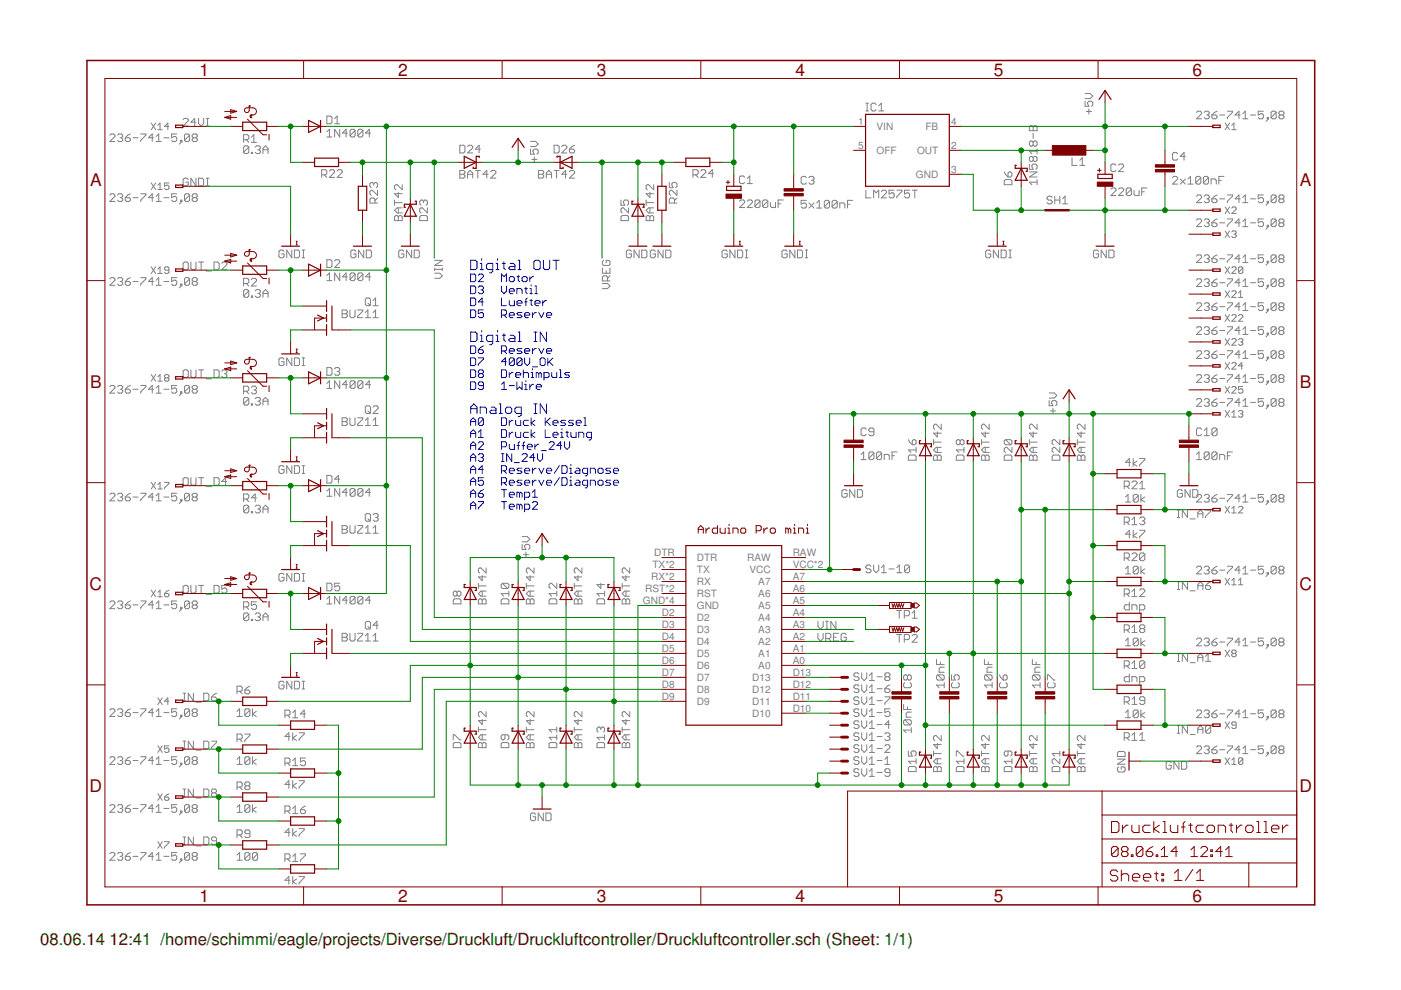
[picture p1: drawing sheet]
<svg xmlns="http://www.w3.org/2000/svg" width="297mm" height="210mm" viewBox="0 0 297 210" stroke-linecap="round" stroke-linejoin="round" font-family="sans-serif">
<defs><g id="words">
<g font-size="3.7" fill="#800000">
<text x="42.3" y="16">1</text>
<text x="84.4" y="16">2</text>
<text x="126.5" y="16">3</text>
<text x="168.6" y="16">4</text>
<text x="210.7" y="16">5</text>
<text x="252.9" y="16">6</text>
<text x="19.1" y="39.4">A</text>
<text x="275.6" y="39.4">A</text>
<text x="19.1" y="82.2">B</text>
<text x="275.6" y="82.2">B</text>
<text x="19" y="125.1">C</text>
<text x="275.5" y="125.1">C</text>
<text x="19" y="167.9">D</text>
<text x="275.5" y="167.9">D</text>
<text x="42.3" y="191.2">1</text>
<text x="84.4" y="191.2">2</text>
<text x="126.5" y="191.2">3</text>
<text x="168.6" y="191.2">4</text>
<text x="210.7" y="191.2">5</text>
<text x="252.9" y="191.2">6</text>
</g>
<g font-size="3.5">
<text x="8.5" y="200.4">08.06.14</text>
<text x="23.2" y="200.4">12:41 /home/schimmi/eagle/projects/Diverse/Druckluft/Druckluftcontroller/Druckluftcontroller.sch (Sheet: 1/1)</text>
</g>
<g font-size="2.1" fill="#808080">
<text x="182" y="26.4">1</text>
<text x="185.8" y="27.6">VIN</text>
<text x="196.2" y="27.6">FB</text>
<text x="201.6" y="26.4">4</text>
<text x="182" y="31.5">5</text>
<text x="185.8" y="32.6">OFF</text>
<text x="194.4" y="32.6">OUT</text>
<text x="201.6" y="31.5">2</text>
<text x="194.2" y="37.7">GND</text>
<text x="201.6" y="36.6">3</text>
<text x="138.7" y="117.9">DTR</text>
<text x="147.8" y="119">DTR</text>
<text x="158.4" y="119">RAW</text>
<text x="168.1" y="117.9">RAW</text>
<text x="136.8" y="125.5">RST*2</text>
<text x="138.1" y="122.9">RX*2</text>
<text x="138.3" y="120.4">TX*2</text>
<text x="147.8" y="121.5">TX</text>
<text x="147.8" y="124.1">RX</text>
<text x="158.9" y="121.5">VCC</text>
<text x="160.8" y="124.1">A7</text>
<text x="168.1" y="120.4">VCC*2</text>
<text x="168.1" y="122.9">A7</text>
<text x="168.1" y="125.5">A6</text>
<text x="136.3" y="128">GND*4</text>
<text x="140.3" y="130.6">D2</text>
<text x="147.8" y="129.1">GND</text>
<text x="147.8" y="131.7">D2</text>
<text x="147.8" y="126.6">RST</text>
<text x="160.8" y="126.6">A6</text>
<text x="160.8" y="129.1">A5</text>
<text x="160.8" y="131.7">A4</text>
<text x="168.1" y="128">A5</text>
<text x="168.1" y="130.6">A4</text>
<text x="140.3" y="133.1">D3</text>
<text x="140.3" y="135.6">D4</text>
<text x="147.8" y="134.2">D3</text>
<text x="147.8" y="136.8">D4</text>
<text x="160.8" y="134.2">A3</text>
<text x="160.8" y="136.8">A2</text>
<text x="168.1" y="133.1">A3</text>
<text x="168.1" y="135.6">A2</text>
<text x="140.3" y="138.2">D5</text>
<text x="140.3" y="140.7">D6</text>
<text x="140.3" y="143.3">D7</text>
<text x="147.8" y="139.3">D5</text>
<text x="147.8" y="141.8">D6</text>
<text x="160.8" y="139.3">A1</text>
<text x="160.8" y="141.8">A0</text>
<text x="168.1" y="138.2">A1</text>
<text x="168.1" y="140.7">A0</text>
<text x="168.1" y="143.3">D13</text>
<text x="140.3" y="145.8">D8</text>
<text x="140.3" y="148.3">D9</text>
<text x="147.8" y="144.4">D7</text>
<text x="147.8" y="146.9">D8</text>
<text x="147.8" y="149.4">D9</text>
<text x="159.5" y="144.4">D13</text>
<text x="159.5" y="146.9">D12</text>
<text x="159.5" y="149.4">D11</text>
<text x="168.1" y="145.8">D12</text>
<text x="168.1" y="148.3">D11</text>
<text x="159.5" y="152">D10</text>
<text x="168.1" y="150.9">D10</text>
</g>
</g></defs>
<g fill="none" stroke="#808080" stroke-width=".21">
<path d="M230.1 19.8h1l.6 .6-.6 .5h-1M23.3 28.7l.3-.3h.5l.3 .3v.2l-1.1 1.1h1.1M24.9 28.7l.3-.3h.5l.3 .3v.2l-.3 .3M25.5 29.2h.2M25.7 29.2l.3 .3v.3l-.3 .2h-.5l-.3-.2M26.6 29.2h.8l.2 .3v.3l-.2 .2h-.6l-.2-.2zM27.6 28.4l-.5 .3-.5 .5M28.2 29.2h1.1M29.8 28.4h1.1v.3l-1.1 1.1v.2M32.1 26.1l.9 1.4M32.1 38.8l.9 1.4M32.6 29.2h-1.1l.8-.8v1.6"/>
<path d="M33 26.1l-.9 1.4M33 38.8l-.9 1.4M33.1 28.9l.6-.5v1.6M33.1 30h1.1M33.5 27.5h.9M33.5 26.6l.4-.5v1.4M33.5 39.3l.4-.5v1.4M34.8 29.2h1M35.8 26.8h-.9l.7-.7v1.4M35.8 38.8h-.9v.7l.7-.2 .2 .2v.5l-.2 .2h-.5l-.2-.2M37.5 28.4h-1.1v.8l.8-.3 .3 .3v.6l-.3 .2h-.5l-.3-.2M38.3 29.8h.3v.2h-.3z"/>
<path d="M38.6 30l-.6 .6M38.8 25.4l.3-.3h.5l.3 .3v.2l-1.1 1.1h1.1M39.9 38.1l-.3-.3h-.5l-.3 .3v1l.3 .3h.5l.3-.3v-.5h-.5M40.2 28.7l-.3-.3h-.5l-.3 .3v1.1M40.2 28.7v1.1l-.3 .2h-.5l-.3-.2M40.2 28.7l-1.1 1.1M41 29.2l-.3-.3v-.2l.3-.3h.6l.2 .3v.2l-.2 .3M41 29.2l-.3 .3v.3l.3 .2h.6l.2-.2v-.3l-.2-.3M41 29.2h.6M41.6 25.9h-1.1l.8-.8v1.6M41.6 37.8v1.6l-1.1-1.6v1.6M42.1 25.1v1.1l.6 .5 .5-.5v-1.1"/>
<path d="M42.1 37.8h.8l.3 .3v1l-.3 .3h-.8zM43.7 26.7h.6M43.7 25.1h.6M43.7 37.8h.6M43.7 39.4h.6M44 25.1v1.6M44 37.8v1.6M51.6 29.6h.9l.2-.2v-.6l-.2-.2h-.9v1.6M52.2 29.6l.5 .6M52.7 31.2l-.2-.3h-.6l-.3 .3v1.1M52.7 31.2v1.1l-.2 .3h-.6l-.3-.3M52.7 31.2l-1.1 1.1"/>
<path d="M53.3 32.3h.3v.3h-.3zM53.3 29.1l.5-.5v1.6M53.3 30.2h1.1M54.1 31.2l.3-.3h.5l.3 .3v.3l-.3 .2M54.7 31.7h.2M54.9 31.7l.3 .3v.3l-.3 .3h-.5l-.3-.3M55.8 31.7h1M55.8 32.6v-1.1l.5-.6 .5 .6v1.1M68.2 37.1h.8l.3-.3v-.5l-.3-.3h-.8v1.6M68.7 37.1l.6 .5M69.3 27.9l.5-.5v1.6M69.3 29h1.1"/>
<path d="M69.3 24.6h.8l.3 .3v1.1l-.3 .2h-.8zM69.8 36.3l.3-.3h.6l.2 .3v.2l-1.1 1.1h1.1M71 26.2h1M71 25.1l.5-.5v1.6M71.5 36.3l.3-.3h.5l.3 .3v.2l-1.1 1.1h1.1M72 27.4v1.6l-1-1.6v1.6M73.7 28.2h-1.1l.8-.8v1.6M75.3 27.7v1.1l-.3 .2h-.5l-.3-.2M75.3 27.7l-.3-.3h-.5l-.3 .3v1.1M75.3 27.7l-1.1 1.1M76.9 27.7v1.1l-.2 .2h-.6l-.2-.2M76.9 27.7l-.2-.3h-.6l-.2 .3v1.1"/>
<path d="M76.9 27.7l-1 1.1M78.6 28.2h-1.1l.8-.8v1.6M79.2 39l-.2-.3h-.3l-.3 .3v.5l.3 .3M79.2 39l.3-.3h.3l.3 .3v.5l-.3 .3M79.2 39v.2M85.3 39.2v1l-1.1-1h-.3l-.2 .2v.6l.2 .2M97.5 36.1h.8l.3 .3v.3l-.3 .3 .3 .2v.3l-.3 .3h-.8zM97.5 30.8h.8l.3 .3v1.1l-.3 .2h-.8zM97.5 37h.8M99.1 37h1.1M99.1 37.8v-1.1l.6-.6 .5 .6v1.1M99.1 31.1l.3-.3h.5l.3 .3v.2l-1.1 1.1h1.1"/>
<path d="M100.8 36.1h1.1M101.3 36.1v1.7M101.9 31.6h-1.1l.8-.8v1.6M103.5 37h-1.1l.8-.9v1.7M104 36.4l.3-.3h.6l.2 .3v.3l-1.1 1.1h1.1M112.5 31.6v1.1h.8l-.3-.5v-.3l.3-.3h.5l.3 .3v.5l-.3 .3M112.5 30h1.1l.5 .5-.5 .6h-1.1M112.8 33.8h1M113.3 33.3v1M114.2 36.1h.8l.3 .3v.3l-.3 .3 .3 .2v.3l-.3 .3h-.8zM114.2 37h.8M115.8 37h1.1"/>
<path d="M115.8 37.8v-1.1l.6-.6 .5 .6v1.1M117.5 36.1h1.1M117.5 30.8h.8l.3 .3v1.1l-.3 .2h-.8zM118 36.1v1.7M119.1 31.1l.3-.3h.5l.3 .3v.2l-1.1 1.1h1.1M120.2 37h-1.1l.8-.9v1.7M120.7 36.4l.3-.3h.6l.2 .3v.3l-1.1 1.1h1.1M120.7 31.6h.9l.2 .3v.3l-.2 .2h-.6l-.3-.2zM121.8 30.8l-.5 .3-.6 .5M138.6 39.2v1l-1.1-1h-.3l-.2 .2v.6l.2 .2M141.9 38.7v1.1h.8l-.2-.6v-.2l.2-.3h.6l.2 .3v.5l-.2 .3M146.9 37.1h.8l.3-.3v-.5l-.3-.3h-.8v1.6"/>
<path d="M147.5 37.1l.5 .5M148.6 36.3l.2-.3h.6l.2 .3v.2l-1 1.1h1M151.3 36.8h-1.1l.8-.8v1.6M157.9 37.6l-.3-.3h-.5l-.3 .3v1.1l.3 .2h.5l.3-.2M158.4 38.9h1.1M158.4 37.8l.6-.5v1.6M171 37.7l-.3-.3h-.6l-.2 .3v1.1l.2 .2h.6l.3-.2M171.5 37.7l.3-.3h.5l.3 .3v.3l-.3 .2M172 38.2h.3M172.3 38.2l.3 .3v.3l-.3 .2h-.5l-.3-.2M183.6 23.5h.5M183.6 21.9h.5"/>
<path d="M183.9 21.9v1.6M185.8 22.2l-.3-.3h-.5l-.3 .3v1l.3 .3h.5l.3-.3M186.3 23.5h1.1M186.3 22.4l.6-.5v1.6M212.9 38.4l.3-.3h1.1l.2 .3v.8h-1.6zM212.9 36.4l.8 1.1M213.7 36.7l.3-.3h.3l.2 .3v.6l-.2 .2h-.6zM218.2 26.9l.3-.3h.3l.3 .3 .2-.3h.3l.3 .3v.8h-1.7zM218.2 34.8v1.1h.9l-.3-.8 .3-.3h.5l.3 .3v.5l-.3 .3M218.2 36.4h1.7l-1.7 1.1h1.7M219.1 30.2l.2-.3h.3l.3 .3v.5l-.3 .3h-.3l-.2-.3M219.1 33.4l.2-.2h.3l.3 .2v.6l-.3 .2h-.3l-.2-.2"/>
<path d="M219.1 30.2l-.3-.3h-.3l-.3 .3v.5l.3 .3h.3l.3-.3M219.1 33.4l-.3-.2h-.3l-.3 .2v.6l.3 .2h.3l.3-.2M219.1 26.9v.8M219.1 28.3v1M219.1 30.2v.5M219.1 33.4v.6M219.9 38.6h-1.7l.6 .6M219.9 31.5v1.1M219.9 38.1v1.1M219.9 32.1h-1.7l.6 .5M227.3 33.4v1.7h1.1M228.9 35.1h1.1"/>
<path d="M228.9 34l.6-.6v1.7M230.1 21.5v1h.8l-.3-.5v-.3l.3-.2h.5l.3 .2v.6l-.3 .2M230.3 23.6h1.1M230.9 23.1v1.1M236.6 35l-.3-.2h-.5l-.3 .2v1.1l.3 .3h.5l.3-.3M237.2 35l.2-.2h.6l.2 .2v.3l-1 1.1h1M243.1 39.9h-1v1.6M248.6 37.7l.3-.3h.5l.3 .3v.3l-1.1 1h1.1M249.7 32.6l-.3-.3h-.5l-.3 .3v1.1l.3 .3h.5l.3-.3M250.2 38l1.1 1M251.3 38l-1.1 1M251.3 33.1h-1.1l.8-.8v1.7"/>
<path d="M251.9 39h1.1M251.9 38l.5-.6v1.6M253.7 23.8l.2-.2h.6l.3 .2v.3l-1.1 1.1h1.1M254.6 37.7v1.1l-.3 .2h-.5l-.3-.2M254.6 37.7l-.3-.3h-.5l-.3 .3v1.1M254.6 37.7l-1.1 1.1M255.3 23.8l.3-.2h.5l.3 .2v.3l-.3 .3M255.9 24.4h.2M256.1 24.4l.3 .3v.2l-.3 .3h-.5l-.3-.3M256.2 37.7v1.1l-.3 .2h-.5l-.3-.2M256.2 37.7l-.3-.3h-.5l-.3 .3v1.1M256.2 37.7l-1.1 1.1"/>
<path d="M256.8 39v-1h.8l.3 .2v.8M256.9 24.4h.9l.2 .3v.2l-.2 .3h-.6l-.3-.3zM258 23.6l-.5 .2-.6 .6M258.4 38.2h.6M258.6 24.4h1.1M259.5 37.4h-1.1v1.6M259.8 26.1l.9 1.4M260.2 23.6h1.1v.2l-1.1 1.1v.3M260.7 26.1l-.9 1.4M261.2 26.6l.4-.5v1.4M261.2 27.5h.9M263 24.4h-1.1l.8-.8v1.6"/>
<path d="M263.5 25.2h1.1M263.5 24.1l.5-.5v1.6M265.1 24.4h1.1M267.9 23.6h-1.1v.8l.5-.3h.3l.3 .3v.5l-.3 .3h-.6l-.2-.3M268.7 24.9h.2v.3h-.2zM268.9 25.2l-.5 .5M270.6 23.8v1.1l-.3 .3h-.5l-.3-.3M270.6 23.8l-.3-.2h-.5l-.3 .2v1.1M270.6 23.8l-1.1 1.1M271.4 24.4l-.3 .3v.2l.3 .3h.5l.3-.3v-.2l-.3-.3M271.4 24.4l-.3-.3v-.3l.3-.2h.5l.3 .2v.3l-.3 .3M271.4 24.4h.5"/>
<path d="M23.3 41.4l.3-.3h.5l.3 .3v.2l-1.1 1.1h1.1M23.3 59.1l.3-.2h.5l.3 .2v.3l-1.1 1.1h1.1M24.9 41.4l.3-.3h.5l.3 .3v.2l-.3 .3M24.9 59.1l.3-.2h.5l.3 .2v.3l-.3 .3M25.5 41.9h.2M25.5 59.7h.2M25.7 41.9l.3 .3v.2l-.3 .3h-.5l-.3-.3M25.7 59.7l.3 .2v.3l-.3 .3h-.5l-.3-.3M26.6 41.9h.8l.2 .3v.2l-.2 .3h-.6l-.2-.3zM26.6 59.7h.8l.2 .2v.3l-.2 .3h-.6l-.2-.3zM27.6 41.1l-.5 .3-.5 .5M27.6 58.9l-.5 .2-.5 .6"/>
<path d="M28.2 41.9h1.1M28.2 59.7h1.1M29.8 41.1h1.1v.3l-1.1 1v.3M29.8 58.9h1.1v.2l-1.1 1.1v.3M32.1 56.6l.9 1.4M32.6 41.9h-1.1l.8-.8v1.6M32.6 59.7h-1.1l.8-.8v1.6M33 56.6l-.9 1.4M33.1 41.6l.6-.5v1.6M33.1 59.4l.6-.5v1.6M33.1 42.7h1.1M33.5 57l.4-.4v1.4"/>
<path d="M33.5 40.2h.9M33.5 58h.9M34.8 41.9h1M34.8 59.7h1M35.8 57.3h-.7l-.2-.3 .2-.4h.5l.2 .2v.9l-.2 .3h-.5l-.2-.3M37.5 41.1h-1.1v.8l.8-.3 .3 .3v.5l-.3 .3h-.5l-.3-.3M37.5 58.9h-1.1v.8l.8-.3 .3 .3v.5l-.3 .3h-.5l-.3-.3M38.3 42.4h.3v.3h-.3zM38.6 42.7l-.6 .6M38.8 55.8l.3-.2h.5l.3 .2v1.1l-.3 .3h-.5l-.3-.3zM40.2 41.4l-.3-.3h-.5l-.3 .3v1M40.2 59.1l-.3-.2h-.5l-.3 .2v1.1"/>
<path d="M40.2 41.4v1l-.3 .3h-.5l-.3-.3M40.2 59.1v1.1l-.3 .3h-.5l-.3-.3M40.2 41.4l-1.1 1M40.2 59.1l-1.1 1.1M40.5 55.6v1.3l.2 .3h.6l.3-.3v-1.3M41 41.9l-.3-.3v-.2l.3-.3h.6l.2 .3v.2l-.2 .3M41 41.9l-.3 .3v.2l.3 .3h.6l.2-.3v-.2l-.2-.3M41 59.7l-.3-.3v-.3l.3-.2h.6l.2 .2v.3l-.2 .3M41 59.7l-.3 .2v.3l.3 .3h.6l.2-.3v-.3l-.2-.2M41 41.9h.6M41 59.7h.6M42.1 55.6h1.1"/>
<path d="M42.7 55.6v1.6M43.7 57.5h1.1M45.4 55.6h.8l.3 .2v1.1l-.3 .3h-.8zM47 55.8l.3-.2h.5l.3 .2v.3l-1.1 1.1h1.1M53.3 59.3l.3-.3h.5l.3 .3v.3l-1.1 1h1.1M60.2 53.3l-.2-.3h-.6l-.3 .3v1.1l.3 .3h.6l.2-.3v-.6h-.5M61.9 53v1.7l-1.1-1.7v1.7M62.4 53h.8l.3 .3v1.1l-.3 .3h-.8zM64.1 53h.5M64.1 54.7h.5M64.3 53v1.7M69.3 58.4l.5-.5v1.6"/>
<path d="M69.3 59.5h1.1M69.3 55.1h.8l.3 .3v1l-.3 .3h-.8zM71 55.4l.2-.3h.6l.2 .3v.2l-1 1.1h1M72 57.9v1.6l-1-1.6v1.6M73.7 58.7h-1.1l.8-.8v1.6M75.3 58.1l-.3-.2h-.5l-.3 .2v1.1M75.3 58.1v1.1l-.3 .3h-.5l-.3-.3M75.3 58.1l-1.1 1.1M75.5 53.3l-.3-.3h-.5l-.3 .3v1.1l.3 .3h.5l.3-.3v-.6h-.6M76.9 58.1l-.2-.2h-.6l-.2 .2v1.1M76.9 58.1v1.1l-.2 .3h-.6l-.2-.3M76.9 58.1l-1 1.1"/>
<path d="M77.1 53v1.7l-1.1-1.7v1.7M77.7 53h.8l.2 .3v1.1l-.2 .3h-.8zM78.6 58.7h-1.1l.8-.8v1.6M79.5 43.1v-.9l-.3-.2h-.5l-.3 .2v.9h1.7M80.1 40.3v1.1l-1.1-1.1h-.3l-.3 .3v.5l.3 .3M80.1 42l-.6 .5M83.7 43h1.6M83.7 46l.2-.3h.3l.3 .3 .2-.3h.3l.3 .3v.8h-1.6zM83.7 42.4v1.1M84.5 40.8v1.1l-.8-.8h1.6M84.5 44.1v1M84.5 46v.8"/>
<path d="M85.3 44.1h-1.1l-.5 .5 .5 .5h1.1M85.6 53.3l-.3-.3h-.5l-.3 .3v1.1l.3 .3h.5l.3-.3v-.6h-.5M87.3 53v1.7l-1.1-1.7v1.7M87.8 53h.8l.3 .3v1.1l-.3 .3h-.8zM89 46l.3-.3h1l.3 .3v.8h-1.6zM89.8 42.7l-.3-.3h-.2l-.3 .3v.5l.3 .3M89.8 42.7l.3-.3h.2l.3 .3v.5l-.3 .3M89.8 42.7v.3M90.6 44.1v1l-1.1-1h-.2l-.3 .2v.6l.3 .2M92.2 57.9h1l.6 .6-.6 .5h-1M92.2 57.1h1.6M92.2 56.8v.6"/>
<path d="M92.2 55.2h1.6l-1.6 1.1h1.6M93.8 56.8v.6M127.7 56.8v1.1h1.6v-1.1M128 55.2l-.3 .3v.5l.3 .3h1.1l.2-.3v-.5l-.2-.3h-.6v.6M128.5 57.4v.5M128.8 59.6v-.8l-.3-.3h-.5l-.3 .3v.8h1.6M129.3 58.5l-.5 .5M131.7 42.4v1.1h.8l-.3-.8 .3-.3h.5l.3 .3v.5l-.3 .3M131.9 45.7h1.1l.3 .3v.8h-1.6v-.8zM133.3 44.1v1l-1.1-1h-.3l-.2 .2v.6l.2 .2M133.9 53.3l-.3-.3h-.5l-.3 .3v1.1l.3 .3h.5l.3-.3v-.6h-.6M135.5 53v1.7l-1.1-1.7v1.7"/>
<path d="M136.1 53h.8l.3 .3v1.1l-.3 .3h-.8zM137 43h1.6M137 42.4v1.1M137.2 45.7h.3l.3 .3 .3-.3h.2l.3 .3v.8h-1.6v-.8zM137.8 40.8v1.1l-.8-.8h1.6M137.8 44.1v1M137.8 46v.8M138.6 44.1h-1.1l-.5 .5 .5 .5h1.1M139 53.3l-.3-.3h-.6l-.2 .3v1.1l.2 .3h.6l.3-.3v-.6h-.6M140.6 53v1.7l-1.1-1.7v1.7M141.1 53h.9l.2 .3v1.1l-.2 .3h-.9zM143 43.1v-.9l-.3-.2h-.5l-.3 .2v.9h1.6"/>
<path d="M143.5 40.3v1.1l-1-1.1h-.3l-.3 .3v.5l.3 .3M143.5 42l-.5 .5M154.2 53.3l-.3-.3h-.5l-.3 .3v1.1l.3 .3h.5l.3-.3v-.6h-.6M155.8 53v1.7l-1.1-1.7v1.7M156.4 53h.8l.3 .3v1.1l-.3 .3h-.8zM156.8 42.7l.3-.3h.5l.3 .3v.2l-1.1 1.1h1.1M158 53h.6M158 54.7h.6M158.3 53v1.7M158.4 42.7l.3-.3h.5l.3 .3v.2l-1.1 1.1h1.1M161.1 42.7v1.1l-.2 .2h-.6l-.2-.2M161.1 42.7l-.2-.3h-.6l-.2 .3v1.1"/>
<path d="M161.1 42.7l-1 1.1M162.8 42.7v1.1l-.3 .2h-.5l-.3-.2M162.8 42.7l-.3-.3h-.5l-.3 .3v1.1M162.8 42.7l-1.1 1.1M163.3 42.9v.9l.3 .2h.8v-1.1M165 43.2h.5M166.1 42.4h-1.1v1.6M166.9 53.3l-.3-.3h-.5l-.3 .3v1.1l.3 .3h.5l.3-.3v-.6h-.6M168.5 53v1.7l-1.1-1.7v1.7M169.1 53h.8l.3 .3v1.1l-.3 .3h-.8zM170.7 53h.6M170.7 54.7h.6"/>
<path d="M171 42.5h-1.1v.8l.5-.3h.3l.3 .3v.5l-.3 .3h-.6l-.2-.3M171 53v1.7M171.5 43l1.1 1.1M172.6 43l-1.1 1.1M173.1 44.1h1.1M173.1 43l.6-.5v1.6M175.9 42.8l-.3-.3h-.6l-.2 .3v1M175.9 42.8v1l-.3 .3h-.6l-.2-.3M175.9 42.8l-1.1 1M177.5 42.8l-.3-.3h-.5l-.3 .3v1M177.5 42.8v1l-.3 .3h-.5l-.3-.3M177.5 42.8l-1.1 1"/>
<path d="M178.1 44.1v-1.1h.8l.2 .3v.8M179.7 43.3h.5M180.8 42.5h-1.1v1.6M183.6 40.3v1.7h1.1M185.2 42v-1.7l.6 .6 .5-.6v1.7M186.9 40.6l.2-.3h.6l.2 .3v.3l-1 1.1h1M189.6 40.3h-1.1v.8l.5-.2h.3l.3 .2v.6l-.3 .3h-.5l-.3-.3M190.1 40.3h1.1v.3l-1.1 1.1v.3M192.8 40.3h-1v.8l.5-.2h.3l.2 .2v.6l-.2 .3h-.6l-.2-.3M193.4 40.3h1.1M194 40.3v1.7M210.1 53.3l-.3-.3h-.5l-.3 .3v1.1l.3 .3h.5l.3-.3v-.6h-.6"/>
<path d="M211.7 53v1.7l-1.1-1.7v1.7M212.3 53h.8l.2 .3v1.1l-.2 .3h-.8zM213.9 53h.5M213.9 54.7h.5M214.2 53v1.7M223.1 41.9l-.3-.3h-.5l-.3 .3v.2l.3 .3h.5l.3 .3v.2l-.3 .3h-.5l-.3-.3M223.6 42.4h1.1M223.6 41.6v1.6M224.7 41.6v1.6M225.3 43.2h1.1M225.3 42.1l.5-.5v1.6M232.9 53.3l-.3-.3h-.5l-.3 .3v1.1l.3 .3h.5l.3-.3v-.6h-.5"/>
<path d="M234.5 53v1.7l-1-1.7v1.7M235.1 53h.8l.3 .3v1.1l-.3 .3h-.8zM235.5 40.1l.3-.2h.5l.3 .2v.3l-1.1 1.1h1.1M237.2 40.1l.2-.2h.6l.2 .2v.3l-1 1.1h1M239.9 40.1v1.1l-.3 .3h-.5l-.3-.3M239.9 40.1l-.3-.2h-.5l-.3 .2v1.1M239.9 40.1l-1.1 1.1M240.4 40.4v.8l.3 .3h.8v-1.1M242.1 40.7h.5M253.7 41.6l.2-.3h.6l.3 .3v.3l-1.1 1.1h1.1M253.7 46.7l.2-.3h.6l.3 .3v.3l-1.1 1h1.1M253.7 54.3l.2-.3h.6l.3 .3v.3l-1.1 1.1h1.1"/>
<path d="M253.7 59.4l.2-.3h.6l.3 .3v.3l-1.1 1h1.1M255.3 41.6l.3-.3h.5l.3 .3v.3l-.3 .3M255.3 46.7l.3-.3h.5l.3 .3v.3l-.3 .2M255.3 54.3l.3-.3h.5l.3 .3v.3l-.3 .3M255.3 59.4l.3-.3h.5l.3 .3v.3l-.3 .2M255.9 42.2h.2M255.9 47.2h.2M255.9 54.9h.2M255.9 59.9h.2M256.1 42.2l.3 .2v.3l-.3 .3h-.5l-.3-.3M256.1 47.2l.3 .3v.3l-.3 .2h-.5l-.3-.2M256.1 54.9l.3 .2v.3l-.3 .3h-.5l-.3-.3"/>
<path d="M256.1 59.9l.3 .3v.3l-.3 .2h-.5l-.3-.2M256.9 42.2h.9l.2 .2v.3l-.2 .3h-.6l-.3-.3zM256.9 47.2h.9l.2 .3v.3l-.2 .2h-.6l-.3-.2zM256.9 54.9h.9l.2 .2v.3l-.2 .3h-.6l-.3-.3zM256.9 59.9h.9l.2 .3v.3l-.2 .2h-.6l-.3-.2zM258 41.3l-.5 .3-.6 .6M258 46.4l-.5 .3-.6 .5M258 54l-.5 .3-.6 .6M258 59.1l-.5 .3-.6 .5M258.6 42.2h1.1M258.6 47.2h1.1M258.6 54.9h1.1"/>
<path d="M258.6 59.9h1.1M259.8 43.9l.9 1.4M259.8 49l.9 1.4M259.8 56.6l.9 1.4M260.2 41.3h1.1v.3l-1.1 1.1v.3M260.2 46.4h1.1v.3l-1.1 1.1v.2M260.2 54h1.1v.3l-1.1 1.1v.3M260.2 59.1h1.1v.3l-1.1 1.1v.2M260.7 43.9l-.9 1.4M260.7 49l-.9 1.4M260.7 56.6l-.9 1.4M261.2 44.1l.2-.2h.5l.2 .2v.2l-.9 1h.9"/>
<path d="M261.2 49.2l.2-.2h.5l.2 .2-.2 .5M261.2 56.8l.2-.2h.5l.2 .2v.2l-.9 1h.9M261.6 49.7h.3M261.9 49.7l.2 .2-.2 .5h-.5l-.2-.3M263 42.2h-1.1l.8-.9v1.7M263 47.2h-1.1l.8-.8v1.6M263 54.9h-1.1l.8-.9v1.7M263 59.9h-1.1l.8-.8v1.6M263.5 41.9l.5-.6v1.7M263.5 47l.5-.6v1.6M263.5 54.6l.5-.6v1.7M263.5 59.7l.5-.6v1.6"/>
<path d="M263.5 43h1.1M263.5 48h1.1M263.5 55.7h1.1M263.5 56.8l-.2-.2h-.5l-.2 .2v.9M263.5 56.8v.9l-.2 .3h-.5l-.2-.3M263.5 56.8l-.9 .9M265.1 42.2h1.1M265.1 47.2h1.1M265.1 54.9h1.1M265.1 59.9h1.1M267.9 41.3h-1.1v.9l.5-.3h.3l.3 .3v.5l-.3 .3h-.6l-.2-.3M267.9 46.4h-1.1v.8l.5-.2h.3l.3 .2v.6l-.3 .2h-.6l-.2-.2"/>
<path d="M267.9 54h-1.1v.9l.5-.3h.3l.3 .3v.5l-.3 .3h-.6l-.2-.3M267.9 59.1h-1.1v.8l.5-.2h.3l.3 .2v.6l-.3 .2h-.6l-.2-.2M268.7 42.7h.2v.3h-.2zM268.7 47.8h.2v.2h-.2zM268.7 55.4h.2v.3h-.2zM268.9 43l-.5 .5M268.9 48l-.5 .6M268.9 55.7l-.5 .5M270.6 41.6l-.3-.3h-.5l-.3 .3v1.1M270.6 46.7l-.3-.3h-.5l-.3 .3v1.1M270.6 54.3l-.3-.3h-.5l-.3 .3v1.1M270.6 59.4l-.3-.3h-.5l-.3 .3v1.1"/>
<path d="M270.6 41.6v1.1l-.3 .3h-.5l-.3-.3M270.6 46.7v1.1l-.3 .2h-.5l-.3-.2M270.6 54.3v1.1l-.3 .3h-.5l-.3-.3M270.6 59.4v1.1l-.3 .2h-.5l-.3-.2M270.6 41.6l-1.1 1.1M270.6 46.7l-1.1 1.1M270.6 54.3l-1.1 1.1M270.6 59.4l-1.1 1.1M271.4 42.2l-.3-.3v-.3l.3-.3h.5l.3 .3v.3l-.3 .3M271.4 42.2l-.3 .2v.3l.3 .3h.5l.3-.3v-.3l-.3-.2M271.4 47.2l-.3-.2v-.3l.3-.3h.5l.3 .3v.3l-.3 .2M271.4 47.2l-.3 .3v.3l.3 .2h.5l.3-.2v-.3l-.3-.3"/>
<path d="M271.4 54.9l-.3-.3v-.3l.3-.3h.5l.3 .3v.3l-.3 .3M271.4 54.9l-.3 .2v.3l.3 .3h.5l.3-.3v-.3l-.3-.2M271.4 59.9l-.3-.2v-.3l.3-.3h.5l.3 .3v.3l-.3 .2M271.4 59.9l-.3 .3v.3l.3 .2h.5l.3-.2v-.3l-.3-.3M271.4 42.2h.5M271.4 47.2h.5M271.4 54.9h.5M271.4 59.9h.5M32.1 79.4l.9 1.4M33 79.4l-.9 1.4M33.1 60.5h1.1M33.5 79.9l.4-.5v1.4"/>
<path d="M38.3 60.2h.3v.3h-.3zM38.6 60.5l-.6 .5M38.8 78.7l.3-.3h.5l.3 .3v1.1l-.3 .3h-.5l-.3-.3zM40.5 78.4v1.4l.2 .3h.6l.3-.3v-1.4M42.1 78.4h1.1M42.7 78.4v1.7M45.4 78.4h.8l.3 .3v1.1l-.3 .3h-.8zM47 78.7l.3-.3h.5l.3 .3v.3l-.3 .2M47.6 79.2h.2M47.8 79.2l.3 .3v.3l-.3 .3h-.5l-.3-.3M51.6 60.1h.9l.2-.3v-.5l-.2-.3h-.9v1.6M52.2 60.1l.5 .5"/>
<path d="M52.7 61.7l-.2-.3h-.6l-.3 .3v1.1M52.7 61.7v1.1l-.2 .2h-.6l-.3-.2M52.7 61.7l-1.1 1.1M53.3 62.8h.3v.2h-.3zM54.1 61.7l.3-.3h.5l.3 .3v.3l-.3 .2M54.7 62.2h.2M54.9 62.2l.3 .3v.3l-.3 .2h-.5l-.3-.2M55.8 63v-1l.5-.6 .5 .6v1M55.8 62.2h1M60.2 76.2l-.2-.3h-.6l-.3 .3v1l.3 .3h.6l.2-.3v-.5h-.5M61.9 75.9v1.6l-1.1-1.6v1.6M62.4 75.9h.8l.3 .3v1l-.3 .3h-.8z"/>
<path d="M64.1 75.9h.5M64.1 77.5h.5M64.3 75.9v1.6M69.3 77.9h.8l.3 .3v1.1l-.3 .3h-.8zM71 78.2l.2-.3h.6l.2 .3v.3l-.2 .3M71.5 78.8h.3M71.8 78.8l.2 .2v.3l-.2 .3h-.6l-.2-.3M72.5 65.7h.9l.2 .3v.3l-.2 .2 .2 .3v.3l-.2 .3h-.9zM72.5 66.5h.9M74.2 65.7v1.4l.3 .3h.5l.3-.3v-1.4M75.8 65.7h1.1v.3l-1.1 1.1v.3h1.1M77.4 67.4h1.1"/>
<path d="M77.4 66.3l.6-.6v1.7M77.4 63.5l.3-.3h.6l.2 .3v1l-.2 .3h-.6l-.3-.3zM78 64.3l.5 .5M79.1 67.4h1.1M79.1 66.3l.5-.6v1.7M79.1 63.7l.5-.5v1.6M79.1 64.8h1.1M127.7 60.1h1.1l.5 .6-.5 .5h-1.1M253.7 64.5l.2-.3h.6l.3 .3v.2l-1.1 1.1h1.1M253.7 69.6l.2-.3h.6l.3 .3v.2l-1.1 1.1h1.1M253.7 74.6l.2-.2h.6l.3 .2v.3l-1.1 1.1h1.1M253.7 79.7l.2-.3h.6l.3 .3v.3l-1.1 1.1h1.1"/>
<path d="M255.3 64.5l.3-.3h.5l.3 .3v.2l-.3 .3M255.3 69.6l.3-.3h.5l.3 .3v.2l-.3 .3M255.3 74.6l.3-.2h.5l.3 .2v.3l-.3 .3M255.3 79.7l.3-.3h.5l.3 .3v.3l-.3 .2M255.9 65h.2M255.9 70.1h.2M255.9 75.2h.2M256.1 65l.3 .3v.3l-.3 .2h-.5l-.3-.2M256.1 70.1l.3 .3v.2l-.3 .3h-.5l-.3-.3M256.1 75.2l.3 .2v.3l-.3 .3h-.5l-.3-.3M256.9 65h.9l.2 .3v.3l-.2 .2h-.6l-.3-.2zM256.9 70.1h.9l.2 .3v.2l-.2 .3h-.6l-.3-.3z"/>
<path d="M256.9 75.2h.9l.2 .2v.3l-.2 .3h-.6l-.3-.3zM258 64.2l-.5 .3-.6 .5M258 69.3l-1.1 .8M258 74.4l-1.1 .8M258 79.4l-1.1 .8M258.6 65h1.1M258.6 70.1h1.1M258.6 75.2h1.1M259.8 61.7l.9 1.4M259.8 66.7l.9 1.4M259.8 71.8l.9 1.4M259.8 76.9l.9 1.4"/>
<path d="M260.2 64.2h1.1v.3l-1.1 1.1v.2M260.2 69.3h1.1v.3l-1.1 1v.3M260.2 74.4h1.1v.2l-1.1 1.1v.3M260.2 79.4h1.1v.3l-1.1 1.1v.3M260.7 61.7l-.9 1.4M260.7 66.7l-.9 1.4M260.7 71.8l-.9 1.4M260.7 76.9l-.9 1.4M261.2 77.1l.2-.2h.5l.2 .2v.2l-.9 1h.9M261.2 61.9l.2-.2h.5l.2 .2v.2l-.9 1h.9M261.2 67l.2-.3h.5l.2 .3v.2l-.9 .9h.9M261.2 72l.2-.2h.5l.2 .2v.3l-.9 .9h.9"/>
<path d="M262.6 67l.2-.3h.5l.2 .3v.2l-.9 .9h.9M262.6 72l.2-.2h.5l.2 .2-.2 .5M262.6 62.1l.4-.4v1.4M262.6 63.1h.9M263 65h-1.1l.8-.8v1.6M263 70.1h-1.1l.8-.8v1.6M263 75.2h-1.1l.8-.8v1.6M263 72.5h.3M263.3 72.5l.2 .2-.2 .5h-.5l-.2-.2M263.5 64.7l.5-.5v1.6M263.5 69.8l.5-.5v1.6M263.5 74.9l.5-.5v1.6"/>
<path d="M263.5 80l.5-.6v1.7M263.5 77.6h-.9l.7-.7v1.4M263.5 60.7h1.1M263.5 65.8h1.1M263.5 70.9h1.1M263.5 76h1.1M265.1 65h1.1M265.1 70.1h1.1M265.1 75.2h1.1M267.9 64.2h-1.1v.8l.5-.3h.3l.3 .3v.6l-.3 .2h-.6l-.2-.2M267.9 69.3h-1.1v.8l.5-.3h.3l.3 .3v.5l-.3 .3h-.6l-.2-.3M267.9 74.4h-1.1v.8l.5-.3h.3l.3 .3v.5l-.3 .3h-.6l-.2-.3"/>
<path d="M267.9 79.4h-1.1v.8l.5-.2h.3l.3 .2v.6l-.3 .3h-.6l-.2-.3M268.7 60.5h.2v.2h-.2zM268.7 65.6h.2v.2h-.2zM268.7 70.6h.2v.3h-.2zM268.7 75.7h.2v.3h-.2zM268.9 60.7l-.5 .6M268.9 65.8l-.5 .6M268.9 70.9l-.5 .5M268.9 76l-.5 .5M270.6 64.5l-.3-.3h-.5l-.3 .3v1.1M270.6 69.6l-.3-.3h-.5l-.3 .3v1M270.6 74.6l-.3-.2h-.5l-.3 .2v1.1"/>
<path d="M270.6 79.7l-.3-.3h-.5l-.3 .3v1.1M270.6 64.5v1.1l-.3 .2h-.5l-.3-.2M270.6 69.6v1l-.3 .3h-.5l-.3-.3M270.6 74.6v1.1l-.3 .3h-.5l-.3-.3M270.6 79.7v1.1l-.3 .3h-.5l-.3-.3M270.6 69.6l-1.1 1M270.6 64.5l-1.1 1.1M270.6 74.6l-1.1 1.1M270.6 79.7l-1.1 1.1M271.4 65l-.3-.3v-.2l.3-.3h.5l.3 .3v.2l-.3 .3M271.4 65l-.3 .3v.3l.3 .2h.5l.3-.2v-.3l-.3-.3M271.4 70.1l-.3-.3v-.2l.3-.3h.5l.3 .3v.2l-.3 .3"/>
<path d="M271.4 70.1l-.3 .3v.2l.3 .3h.5l.3-.3v-.2l-.3-.3M271.4 75.2l-.3-.3v-.3l.3-.2h.5l.3 .2v.3l-.3 .3M271.4 75.2l-.3 .2v.3l.3 .3h.5l.3-.3v-.3l-.3-.2M271.4 65h.5M271.4 70.1h.5M271.4 75.2h.5M23.3 82l.3-.3h.5l.3 .3v.3l-1.1 1.1h1.1M24.9 82l.3-.3h.5l.3 .3v.3l-.3 .2M25.5 82.5h.2M25.7 82.5l.3 .3v.3l-.3 .3h-.5l-.3-.3M26.6 82.5h.8l.2 .3v.3l-.2 .3h-.6l-.2-.3zM27.6 81.7l-.5 .3-.5 .5"/>
<path d="M28.2 82.5h1.1M29.8 81.7h1.1v.3l-1.1 1.1v.3M32.6 82.5h-1.1l.8-.8v1.7M33.1 82.3l.6-.6v1.7M33.1 83.4h1.1M33.5 80.8h.9M34.8 82.5h1M35.1 80.1l-.2-.2 .2-.5h.5l.2 .3-.2 .4M35.1 80.1l-.2 .2 .2 .5h.5l.2-.2-.2-.5M35.1 80.1h.5M37.5 81.7h-1.1v.8l.8-.2 .3 .2v.6l-.3 .3h-.5l-.3-.3M38.3 83.1h.3v.3h-.3z"/>
<path d="M38.6 83.4l-.6 .5M40.2 82l-.3-.3h-.5l-.3 .3v1.1M40.2 82v1.1l-.3 .3h-.5l-.3-.3M40.2 82l-1.1 1.1M41 82.5l-.3 .3v.3l.3 .3h.6l.2-.3v-.3l-.2-.3M41 82.5l-.3-.2v-.3l.3-.3h.6l.2 .3v.3l-.2 .2M41 82.5h.6M43.7 80.3h1.1M51.6 83h.9l.2-.3v-.6l-.2-.2h-.9v1.6M52.2 83l.5 .5M52.7 84.5l-.2-.2h-.6l-.3 .2v1.1M52.7 84.5v1.1l-.2 .3h-.6l-.3-.3"/>
<path d="M52.7 84.5l-1.1 1.1M53.3 85.6h.3v.3h-.3zM53.3 82.1l.3-.2h.5l.3 .2v.3l-.3 .3M53.8 82.7h.3M54.1 84.5l.3-.2h.5l.3 .2v.3l-.3 .3M54.1 82.7l.3 .3v.2l-.3 .3h-.5l-.3-.3M54.7 85.1h.2M54.9 85.1l.3 .2v.3l-.3 .3h-.5l-.3-.3M55.8 85.9v-1.1l.5-.5 .5 .5v1.1M55.8 85.1h1M60.2 99l-.2-.3h-.6l-.3 .3v1.1l.3 .3h.6l.2-.3v-.6h-.5M61.9 98.7v1.7l-1.1-1.7v1.7"/>
<path d="M62.4 98.7h.8l.3 .3v1.1l-.3 .3h-.8zM64.1 98.7h.5M64.3 98.7v1.7M69.3 81.3l.5-.6v1.7M69.3 82.4h1.1M72 80.7v1.7l-1-1.7v1.7M72.5 88.6h.9l.2 .3v.2l-.2 .3 .2 .3v.2l-.2 .3h-.9zM72.5 89.4h.9M73.7 81.6h-1.1l.8-.9v1.7M74.2 88.6v1.3l.3 .3h.5l.3-.3v-1.3M75.3 81l-.3-.3h-.5l-.3 .3v1.1M75.3 81v1.1l-.3 .3h-.5l-.3-.3"/>
<path d="M75.3 81l-1.1 1.1M75.8 88.6h1.1v.3l-1.1 1v.3h1.1M76.9 81l-.2-.3h-.6l-.2 .3v1.1M76.9 81v1.1l-.2 .3h-.6l-.2-.3M76.9 81l-1 1.1M77.4 89.1l.6-.5v1.6M77.4 90.2h1.1M77.4 86.3l.3-.3h.6l.2 .3v1.1l-.2 .3h-.6l-.3-.3zM78 87.1l.5 .6M78.6 81.6h-1.1l.8-.9v1.7M79.1 89.1l.5-.5v1.6M79.1 90.2h1.1"/>
<path d="M79.1 86.3l.3-.3h.5l.3 .3v.3l-1.1 1.1h1.1M182.6 96.4l.5-.6v1.7M182.6 97.5h1M183.6 91l-.2-.3h-.6l-.2 .3v1.1l.2 .3h.6l.2-.3M185.3 96.1l-1.1 1.1M185.3 96.1v1.1l-.3 .3h-.5l-.3-.3M185.3 91.5h-.8l-.3-.2v-.3l.3-.3h.5l.3 .3v1.1l-.3 .3h-.5l-.3-.3M185.3 96.1l-.3-.3h-.5l-.3 .3v1.1M186.9 96.1v1.1l-.3 .3h-.5l-.3-.3M186.9 96.1l-.3-.3h-.5l-.3 .3v1.1M186.9 96.1l-1.1 1.1M187.5 97.5v-1.1h.8l.3 .2v.9"/>
<path d="M189.1 96.6h.6M190.2 95.8h-1.1v1.7M192.6 96.8l.3-.3h1.1l.2 .3v.8h-1.6zM192.6 93.2l.8 1.1M193.4 93.5l.3-.3h.3l.2 .3v.5l-.2 .3h-.6zM194.2 94.8v1.1M194.2 95.4h-1.6l.5 .5M197.9 93.2v1.1M197.9 96.8l.3-.3h.3l.2 .3 .3-.3h.3l.3 .3v.8h-1.7zM197.9 93.7h1.7M198.7 91.6v1.1l-.8-.9h1.7M198.7 94.8v1.1"/>
<path d="M198.7 96.8v.8M199.6 89.9v1.1l-1.1-1.1h-.3l-.3 .3v.5l.3 .3M199.6 94.8h-1.1l-.6 .6 .6 .5h1.1M202.8 96.8l.2-.3h1.1l.3 .3v.8h-1.6zM203.6 93.5l-.3-.3h-.3l-.2 .3v.5l.2 .3h.3l.3-.3M203.6 93.5l.2-.3h.3l.3 .3v.5l-.3 .3h-.3l-.2-.3M203.6 93.5v.5M204.4 95.4h-1.6l.5 .5M204.4 94.8v1.1M208.1 96.8l.3-.3h.2l.3 .3 .3-.3h.2l.3 .3v.8h-1.6zM208.1 93.7h1.6M208.1 93.2v1.1"/>
<path d="M208.9 91.6v1.1l-.8-.9h1.6M208.9 94.8v1.1M208.9 96.8v.8M209.7 89.9v1.1l-1.1-1.1h-.2l-.3 .3v.5l.3 .3M209.7 94.8h-1.1l-.5 .6 .5 .5h1.1M212.9 96.8l.3-.3h1.1l.2 .3v.8h-1.6zM213.2 93.2h1.1l.2 .3v.5l-.2 .3M213.2 93.2l-.3 .3v.5l.3 .3h1.1M213.2 93.2l1.1 1.1M214.5 94.8v1.1l-1-1.1h-.3l-.3 .3v.6l.3 .2M218.2 96.8l.3-.3h.3l.3 .3 .2-.3h.3l.3 .3v.8h-1.7zM218.2 93.2v1.1"/>
<path d="M218.2 93.7h1.7M219.1 91.6v1.1l-.9-.9h1.7M219.1 94.8v1.1M219.1 96.8v.8M219.9 89.9v1.1l-1.1-1.1h-.3l-.3 .3v.5l.3 .3M219.9 94.8h-1.1l-.6 .6 .6 .5h1.1M222.4 84.9v1.1h.8l-.2-.8 .2-.3h.6l.3 .3v.6l-.3 .2M222.4 83.3h1.1l.6 .5-.6 .6h-1.1M222.7 87.1h1.1M223.1 96.8l.3-.3h1l.3 .3v.8h-1.6zM223.2 86.6v1.1M224.7 94.8v1.1l-1.1-1.1h-.2l-.3 .3v.6l.3 .2"/>
<path d="M224.7 93.2v1.1l-1.1-1.1h-.2l-.3 .3v.5l.3 .3M228.4 96.8l.3-.3h.2l.3 .3 .3-.3h.3l.2 .3v.8h-1.6zM228.4 93.7h1.6M228.4 93.2v1.1M229.2 91.6v1.1l-.8-.9h1.6M229.2 94.8v1.1M229.2 96.8v.8M230 89.9v1.1l-1.1-1.1h-.2l-.3 .3v.5l.3 .3M230 94.8h-1.1l-.5 .6 .5 .5h1.1M239.7 98h-1.1l.8-.8v1.6M240.3 97.2v1.6M241.1 97.7l-.8 .6 .8 .5"/>
<path d="M241.6 97.2h1.1v.3l-1.1 1.1v.2M253.7 84.8l.2-.3h.6l.3 .3v.2l-1.1 1.1h1.1M253.7 96.4l.5-.6v1.7M253.7 97.5h1.1M254.8 91l-.3-.3h-.6l-.2 .3v1.1l.2 .3h.6l.3-.3M255.3 84.8l.3-.3h.5l.3 .3v.2l-.3 .3M255.3 92.4h1.1M255.3 91.3l.6-.6v1.7M255.9 85.3h.2M255.9 80.2h.2M256.1 80.2l.3 .3v.3l-.3 .3h-.5l-.3-.3M256.1 85.3l.3 .3v.3l-.3 .2h-.5l-.3-.2"/>
<path d="M256.4 96.1v1.1l-.3 .3h-.5l-.3-.3M256.4 96.1l-.3-.3h-.5l-.3 .3v1.1M256.4 96.1l-1.1 1.1M256.9 80.2h.9l.2 .3v.3l-.2 .3h-.6l-.3-.3zM256.9 85.3h.9l.2 .3v.3l-.2 .2h-.6l-.3-.2zM258 91l-.2-.3h-.6l-.3 .3v1.1M258 96.1l-.2-.3h-.6l-.3 .3v1.1M258 91v1.1l-.2 .3h-.6l-.3-.3M258 96.1v1.1l-.2 .3h-.6l-.3-.3M258 84.5l-1.1 .8M258 96.1l-1.1 1.1M258 91l-1.1 1.1"/>
<path d="M258.6 85.3h1.1M258.6 80.2h1.1M258.6 97.5v-1.1h.8l.3 .2v.9M259.8 87l.9 1.4M259.8 82l.9 1.4M260.2 84.5h1.1v.3l-1.1 1.1v.2M260.2 96.6h.6M260.7 87l-.9 1.4M260.7 82l-.9 1.4M261.2 82.2l.2-.2h.5l.2 .2v.2l-.9 1h.9M261.2 87.5l.4-.5v1.4M261.2 88.4h.9"/>
<path d="M261.3 95.8h-1.1v1.7M262.6 87.3l.2-.3h.5l.2 .3-.2 .4M263 80.2h-1.1l.8-.8v1.7M263 85.3h-1.1l.8-.8v1.6M263 87.7h.3M263.3 87.7l.2 .3-.2 .4h-.5l-.2-.2M263.5 85l.5-.5v1.6M263.5 86.1h1.1M263.5 82h-.9v.7l.7-.3 .2 .3v.4l-.2 .3h-.5l-.2-.3M263.5 81.1h1.1M265.1 85.3h1.1M265.1 80.2h1.1"/>
<path d="M267.9 84.5h-1.1v.8l.5-.3h.3l.3 .3v.6l-.3 .2h-.6l-.2-.2M268.7 80.8h.2v.3h-.2zM268.7 85.9h.2v.2h-.2zM268.9 86.1l-.5 .6M268.9 81.1l-.5 .5M270.6 84.8l-.3-.3h-.5l-.3 .3v1.1M270.6 84.8v1.1l-.3 .2h-.5l-.3-.2M270.6 84.8l-1.1 1.1M271.4 80.2l-.3-.2v-.3l.3-.3h.5l.3 .3v.3l-.3 .2M271.4 80.2l-.3 .3v.3l.3 .3h.5l.3-.3v-.3l-.3-.3M271.4 85.3l-.3-.3v-.2l.3-.3h.5l.3 .3v.2l-.3 .3M271.4 85.3l-.3 .3v.3l.3 .2h.5l.3-.2v-.3l-.3-.3"/>
<path d="M271.4 85.3h.5M271.4 80.2h.5M23.3 104.8l.3-.2h.5l.3 .2v.3l-1.1 1.1h1.1M24.9 104.8l.3-.2h.5l.3 .2v.3l-.3 .3M25.5 105.4h.2M25.7 105.4l.3 .3v.2l-.3 .3h-.5l-.3-.3M26.6 105.4h.8l.2 .3v.2l-.2 .3h-.6l-.2-.3zM27.6 104.6l-.5 .2-.5 .6M28.2 105.4h1.1M29.8 104.6h1.1v.2l-1.1 1.1v.3M32.1 102.3l.9 1.4M32.6 105.4h-1.1l.8-.8v1.6"/>
<path d="M33 102.3l-.9 1.4M33.1 105.1l.6-.5v1.6M33.1 106.2h1.1M33.5 102.7l.4-.4v1.4M33.5 103.7h.9M34.8 105.4h1M34.9 102.3h.9v.2l-.9 .9v.3M37.5 104.6h-1.1v.8l.8-.3 .3 .3v.5l-.3 .3h-.5l-.3-.3M38.3 105.9h.3v.3h-.3zM38.6 106.2l-.6 .5M38.8 101.5l.3-.2h.5l.3 .2v1.1l-.3 .3h-.5l-.3-.3zM40.2 104.8l-.3-.2h-.5l-.3 .2v1.1"/>
<path d="M40.2 104.8v1.1l-.3 .3h-.5l-.3-.3M40.2 104.8l-1.1 1.1M40.5 101.3v1.3l.2 .3h.6l.3-.3v-1.3M41 105.4l-.3 .3v.2l.3 .3h.6l.2-.3v-.2l-.2-.3M41 105.4l-.3-.3v-.3l.3-.2h.6l.2 .2v.3l-.2 .3M41 105.4h.6M42.1 101.3h1.1M42.7 101.3v1.6M43.7 103.2h1.1M45.4 101.3h.8l.3 .2v1.1l-.3 .3h-.8zM48.1 102.1h-1.1l.8-.8v1.6M51.6 105.8h.9l.2-.3v-.5l-.2-.3h-.9v1.7"/>
<path d="M52.2 105.8l.5 .6M52.7 107.4l-.2-.3h-.6l-.3 .3v1.1M52.7 107.4v1.1l-.2 .2h-.6l-.3-.2M52.7 107.4l-1.1 1.1M53.3 108.5h.3v.2h-.3zM54.1 107.4l.3-.3h.5l.3 .3v.3l-.3 .2M54.4 105.5h-1.1l.8-.8v1.7M54.7 107.9h.2M54.9 107.9l.3 .3v.3l-.3 .2h-.5l-.3-.2M55.8 108.7v-1l.5-.6 .5 .6v1M55.8 107.9h1M64.1 100.4h.5"/>
<path d="M69.3 104.1l.5-.5v1.6M69.3 105.2h1.1M69.3 100.8h.8l.3 .3v1.1l-.3 .2h-.8zM72 103.6v1.6l-1-1.6v1.6M72 101.6h-1l.8-.8v1.6M72.5 111.4h.9l.2 .3v.3l-.2 .2 .2 .3v.3l-.2 .3h-.9zM72.5 112.2h.9M73.7 104.4h-1.1l.8-.8v1.6M74.2 111.4v1.4l.3 .3h.5l.3-.3v-1.4M75.3 103.9l-.3-.3h-.5l-.3 .3v1M75.3 103.9v1l-.3 .3h-.5l-.3-.3M75.3 103.9l-1.1 1"/>
<path d="M75.8 111.4h1.1v.3l-1.1 1.1v.3h1.1M76.9 103.9l-.2-.3h-.6l-.2 .3v1M76.9 103.9v1l-.2 .3h-.6l-.2-.3M76.9 103.9l-1 1M77.4 112l.6-.6v1.7M77.4 113.1h1.1M77.4 109.2l.3-.3h.6l.2 .3v1.1l-.2 .2h-.6l-.3-.2zM78 110l.5 .5M78.6 104.4h-1.1l.8-.8v1.6M79.1 112l.5-.6v1.7M79.1 113.1h1.1M79.1 109.2l.3-.3h.5l.3 .3v.2l-.3 .3"/>
<path d="M79.6 109.7h.3M79.9 109.7l.3 .3v.3l-.3 .2h-.5l-.3-.2M110.7 113.8h1.1l.5 .5-.5 .6h-1.1M110.7 115.4v1.1h.8l-.3-.5v-.3l.3-.3h.6l.2 .3v.5l-.2 .3M111 117.6h1.1M111.5 117.1v1M179.6 104.1l-.3-.3h-.5l-.3 .3v1.1l.3 .2h.5l.3-.2v-.6h-.6M181.2 103.8v1.6l-1.1-1.6v1.6M181.8 103.8h.8l.3 .3v1.1l-.3 .2h-.8zM185.2 119.8v1.1l.6 .5 .5-.5v-1.1M238.4 103.1h.8l.2-.3v-.5l-.2-.3h-.8v1.6M238.4 110.7h.8l.2-.3v-.5l-.2-.3h-.8v1.7"/>
<path d="M238.4 118.3h.8l.2-.2v-.6l-.2-.3h-.8v1.7M238.6 106.4h1.1M238.6 105.4l.6-.6v1.6M238.9 110.7l.5 .6M238.9 118.3l.5 .6M238.9 103.1l.5 .5M239.7 113.3h-1.1l.8-.9v1.7M240 102.3l.3-.3h.5l.3 .3v.3l-1.1 1h1.1M240 117.5l.3-.3h.5l.3 .3v.3l-1.1 1.1h1.1M240 110.2l.5-.6v1.7M240 111.3h1.1M240.3 112.4v1.7"/>
<path d="M241.1 113l-.8 .5 .8 .6M241.3 105.1v1.1l-.2 .2h-.6l-.2-.2M241.3 105.1l-.2-.3h-.6l-.2 .3v1.1M241.3 105.1l-1 1.1M241.6 109.9l.3-.3h.5l.3 .3v.3l-.3 .2M241.6 112.4h1.1v.3l-1.1 1.1v.3M241.6 102.6l.6-.6v1.6M241.6 103.6h1.1M241.9 104.8v1.6M242.2 110.4h.2M242.4 110.4l.3 .3v.3l-.3 .3h-.5l-.3-.3M242.7 105.4l-.8 .5 .8 .5"/>
<path d="M242.7 117.5l-.3-.3h-.5l-.3 .3v1.1M242.7 117.5v1.1l-.3 .3h-.5l-.3-.3M242.7 117.5l-1.1 1.1M249.6 109.7h.5M249.6 108.1h.5M249.9 108.1v1.6M250.7 104.1l-.3-.3h-.5l-.3 .3v1.1l.3 .2h.5l.3-.2v-.6h-.6M251.8 108.1v1.6l-1.1-1.6v1.6M252.3 103.8v1.6l-1.1-1.6v1.6M252.3 110h1.1M252.9 103.8h.8l.3 .3v1.1l-.3 .2h-.8zM253.7 105.1l.2-.3h.6l.3 .3v.3l-1.1 1h1.1"/>
<path d="M254 108.9h1M254 109.7v-1l.5-.6 .5 .6v1M255.3 105.1l.3-.3h.5l.3 .3v.3l-.3 .2M255.6 108.1h1.1v.3l-1.1 1.1v.2M255.9 105.6h.2M256.1 105.6l.3 .3v.3l-.3 .2h-.5l-.3-.2M256.9 105.6h.9l.2 .3v.3l-.2 .2h-.6l-.3-.2zM258 104.8l-.5 .3-.6 .5M258.6 105.6h1.1M259.8 107.4l.9 1.4M260.2 104.8h1.1v.3l-1.1 1.1v.2M260.7 107.4l-.9 1.4"/>
<path d="M261.2 107.8l.4-.4v1.4M261.2 108.8h.9M262.6 107.6l.2-.2h.5l.2 .2v.2l-.9 1h.9M263 105.6h-1.1l.8-.8v1.6M263.5 105.4l.5-.6v1.6M263.5 106.4h1.1M265.1 105.6h1.1M267.9 104.8h-1.1v.8l.5-.2h.3l.3 .2v.6l-.3 .2h-.6l-.2-.2M268.7 106.2h.2v.2h-.2zM268.9 106.4l-.5 .6M270.6 105.1l-.3-.3h-.5l-.3 .3v1.1M270.6 105.1v1.1l-.3 .2h-.5l-.3-.2"/>
<path d="M270.6 105.1l-1.1 1.1M271.4 105.6l-.3-.2v-.3l.3-.3h.5l.3 .3v.3l-.3 .2M271.4 105.6l-.3 .3v.3l.3 .2h.5l.3-.2v-.3l-.3-.3M271.4 105.6h.5M23.3 127.7l.3-.3h.5l.3 .3v.3l-1.1 1.1h1.1M24.9 127.7l.3-.3h.5l.3 .3v.3l-.3 .2M25.5 128.2h.2M25.7 128.2l.3 .3v.3l-.3 .3h-.5l-.3-.3M26.6 128.2h.8l.2 .3v.3l-.2 .3h-.6l-.2-.3zM27.6 127.4l-.5 .3-.5 .5M28.2 128.2h1.1M29.8 127.4h1.1v.3l-1.1 1.1v.3"/>
<path d="M32.1 125.1l.9 1.4M32.6 128.2h-1.1l.8-.8v1.7M33 125.1l-.9 1.4M33.1 128l.6-.6v1.7M33.1 129.1h1.1M33.5 125.6l.4-.5v1.4M33.5 126.5h.9M34.8 128.2h1M34.9 125.8h.7l.2 .5-.2 .2h-.5l-.2-.2zM35.8 125.1l-.9 .7M37.5 127.4h-1.1v.8l.8-.2 .3 .2v.6l-.3 .3h-.5l-.3-.3M38.3 128.8h.3v.3h-.3z"/>
<path d="M38.6 129.1l-.6 .5M38.8 124.4l.3-.3h.5l.3 .3v1.1l-.3 .3h-.5l-.3-.3zM40.2 127.7l-.3-.3h-.5l-.3 .3v1.1M40.2 127.7v1.1l-.3 .3h-.5l-.3-.3M40.2 127.7l-1.1 1.1M40.5 124.1v1.4l.2 .3h.6l.3-.3v-1.4M41 128.2l-.3 .3v.3l.3 .3h.6l.2-.3v-.3l-.2-.3M41 128.2l-.3-.2v-.3l.3-.3h.6l.2 .3v.3l-.2 .2M41 128.2h.6M42.1 124.1h1.1M42.7 124.1v1.7M43.7 126h1.1"/>
<path d="M45.4 124.1h.8l.3 .3v1.1l-.3 .3h-.8zM48.1 124.1h-1.1v.8l.8-.2 .3 .2v.6l-.3 .3h-.5l-.3-.3M51.6 128.7h.9l.2-.3v-.6l-.2-.2h-.9v1.6M52.2 128.7l.5 .5M52.7 130.2l-.2-.2h-.6l-.3 .2v1.1M52.7 130.2v1.1l-.2 .3h-.6l-.3-.3M52.7 130.2l-1.1 1.1M53.3 131.3h.3v.3h-.3zM54.1 130.2l.3-.2h.5l.3 .2v.3l-.3 .3M54.4 127.6h-1.1v.8l.8-.3 .3 .3v.5l-.3 .3h-.5l-.3-.3M54.7 130.8h.2M54.9 130.8l.3 .3v.2l-.3 .3h-.5l-.3-.3"/>
<path d="M55.8 131.6v-1.1l.5-.5 .5 .5v1.1M55.8 130.8h1M60.2 121.9l-.2-.3h-.6l-.3 .3v1l.3 .3h.6l.2-.3v-.5h-.5M61.9 121.6v1.6l-1.1-1.6v1.6M62.4 121.6h.8l.3 .3v1l-.3 .3h-.8zM64.1 121.6h.5M64.1 123.2h.5M64.3 121.6v1.6M69.3 127l.5-.6v1.7M69.3 128.1h1.1M69.3 123.7h.8l.3 .2v1.1l-.3 .3h-.8zM72 123.7h-1v.8l.8-.3 .2 .3v.5l-.2 .3h-.6l-.2-.3"/>
<path d="M72 126.4v1.7l-1-1.7v1.7M72.5 134.3h.9l.2 .3v.2l-.2 .3 .2 .3v.2l-.2 .3h-.9zM72.5 135.1h.9M73.7 127.3h-1.1l.8-.9v1.7M74.2 134.3v1.3l.3 .3h.5l.3-.3v-1.3M75.3 126.7l-.3-.3h-.5l-.3 .3v1.1M75.3 126.7v1.1l-.3 .3h-.5l-.3-.3M75.3 126.7l-1.1 1.1M75.8 134.3h1.1v.3l-1.1 1v.3h1.1M76.9 126.7l-.2-.3h-.6l-.2 .3v1.1M76.9 126.7v1.1l-.2 .3h-.6l-.2-.3M76.9 126.7l-1 1.1"/>
<path d="M77.4 134.8l.6-.5v1.6M77.4 135.9h1.1M77.4 132l.3-.3h.6l.2 .3v1.1l-.2 .3h-.6l-.3-.3zM78 132.8l.5 .6M78.6 127.3h-1.1l.8-.9v1.7M79.1 134.8l.5-.5v1.6M79.1 135.9h1.1M80.2 132.6h-1.1l.8-.9v1.7M96.1 127.2l.3-.2h1.1l.2 .2v.8h-1.6zM96.9 125.6l.3-.3h.3l.2 .3v.5l-.2 .3h-.3l-.3-.3M96.9 125.6l-.3-.3h-.2l-.3 .3v.5l.3 .3h.2l.3-.3M96.9 125.6v.5"/>
<path d="M101.4 123.7v1.1M101.4 127.2l.3-.2h.3l.2 .2 .3-.2h.3l.3 .2v.8h-1.7zM101.4 124.2h1.7M102.2 122v1.1l-.8-.8h1.7M102.2 125.3v1.1M102.2 127.2v.8M103.1 120.4v1.1l-1.1-1.1h-.3l-.3 .3v.5l.3 .3M103.1 125.3h-1.1l-.6 .6 .6 .5h1.1M106.3 127.2l.2-.2h1.1l.3 .2v.8h-1.6zM106.5 123.7h1.1l.3 .3v.5l-.3 .3M106.5 123.7l-.2 .3v.5l.2 .3h1.1M106.5 123.7l1.1 1.1"/>
<path d="M107.9 125.9h-1.6l.5 .5M107.9 125.3v1.1M111.6 127.2l.3-.2h.2l.3 .2 .3-.2h.2l.3 .2v.8h-1.6zM111.6 124.2h1.6M111.6 123.7v1.1M112.4 122v1.1l-.8-.8h1.6M112.4 125.3v1.1M112.4 127.2v.8M113.2 125.3h-1.1l-.5 .6 .5 .5h1.1M113.2 120.4v1.1l-1.1-1.1h-.2l-.3 .3v.5l.3 .3M116.4 127.2l.3-.2h1.1l.2 .2v.8h-1.6zM118 123.7v1.1l-1.1-1.1h-.2l-.3 .3v.5l.3 .3"/>
<path d="M118 125.9h-1.6l.5 .5M118 125.3v1.1M121.8 124.2h1.6M121.8 123.7v1.1M122 127h.3l.3 .2 .2-.2h.3l.3 .2v.8h-1.6v-.8zM122.6 122v1.1l-.8-.8h1.6M122.6 125.3v1.1M122.6 127.2v.8M123.4 125.3h-1.1l-.5 .6 .5 .5h1.1M123.4 120.4v1.1l-1.1-1.1h-.3l-.2 .3v.5l.2 .3M126.8 127h1.1l.3 .2v.8h-1.6v-.8zM127.4 123.7v1.1l-.8-.8h1.6"/>
<path d="M128.2 125.9h-1.6l.5 .5M128.2 125.3v1.1M131.9 124.2h1.6M131.9 123.7v1.1M132.2 127h.2l.3 .2 .3-.2h.3l.2 .2v.8h-1.6v-.8zM132.7 122v1.1l-.8-.8h1.6M132.7 125.3v1.1M132.7 127.2v.8M133.5 120.4v1.1l-1.1-1.1h-.2l-.3 .3v.5l.3 .3M133.5 125.3h-1.1l-.5 .6 .5 .5h1.1M173.4 134.3v1.1l.6 .5 .5-.5v-1.1M173.4 131.7v1.1l.6 .6 .5-.6v-1.1"/>
<path d="M175.1 135.4h.8l.2-.3v-.5l-.2-.3h-.8v1.6M175.1 131.7h.5M175.1 133.4h.5M175.3 131.7v1.7M175.6 135.4l.5 .5M176.7 135.1h.5M177.2 131.7v1.7l-1.1-1.7v1.7M177.8 134.3h-1.1v1.6h1.1M179.4 134.6l-.2-.3h-.6l-.3 .3v1l.3 .3h.6l.2-.3v-.5h-.5M184.7 120.1l-.3-.3h-.5l-.3 .3v.3l.3 .2h.5l.3 .3v.3l-.3 .2h-.5l-.3-.2M186.9 121.4h1M186.9 120.4l.5-.6v1.6"/>
<path d="M188.5 120.6h1.1M190.1 129.5h1.1M190.1 134.5h1.1M190.1 121.4h1.1M190.1 120.4l.6-.6v1.6M190.6 129.5v1.6M190.6 134.5v1.7M191.7 130.6h.9l.2-.3v-.6l-.2-.2h-.9v1.6M191.7 135.6h.9l.2-.2v-.6l-.2-.3h-.9v1.7M192.8 120.1v1.1l-.2 .2h-.6l-.2-.2M192.8 120.1l-.2-.3h-.6l-.2 .3v1.1M192.8 120.1l-1 1.1"/>
<path d="M193.4 134.8l.3-.3h.5l.3 .3v.3l-1.1 1.1h1.1M193.4 130l.5-.5v1.6M193.4 131.1h1.1M198.6 139.8v1.1h1.6M208.7 139.8v1.1h1.7M218.9 139.8v1.1h1.6M238.4 125.9h.8l.2-.2v-.6l-.2-.2h-.8v1.6M238.4 133.6h.8l.2-.3v-.5l-.2-.3h-.8v1.6M238.6 136.9h1.1M238.6 121.7h1.1M238.6 135.8l.6-.5v1.6M238.6 120.6l.6-.5v1.6"/>
<path d="M238.9 125.9l.5 .6M238.9 133.6l.5 .5M239.4 127.7v1.6h-.8l-.2-.3v-.5l.2-.3h.8M240 126.5h1.1M240 129.3v-1.1h.8l.3 .3v.8M240 125.4l.5-.5v1.6M240 133l.5-.5v1.6M240 134.1h1.1M241.3 135.6v1.1l-.2 .2h-.6l-.2-.2M241.3 135.6l-.2-.3h-.6l-.2 .3v1.1M241.3 120.3v1.1l-.2 .3h-.6l-.2-.3M241.3 120.3l-.2-.2h-.6l-.2 .2v1.1"/>
<path d="M241.3 135.6l-1 1.1M241.3 120.3l-1 1.1M241.6 125.1l.3-.2h.5l.3 .2v.3l-1.1 1.1h1.1M241.6 129.3h.8l.3-.3v-.5l-.3-.3h-.8v1.7M241.9 120.1v1.6M241.9 135.3v1.6M241.9 133.3l-.3-.3v-.2l.3-.3h.5l.3 .3v.2l-.3 .3M241.9 133.3l-.3 .3v.2l.3 .3h.5l.3-.3v-.2l-.3-.3M241.9 133.3h.5M242.7 135.8l-.8 .6 .8 .5M242.7 120.6l-.8 .6 .8 .5M249.6 138.6h.5"/>
<path d="M249.6 125h.5M249.6 123.4h.5M249.9 123.4v1.6M249.9 138.6v1.6M251.8 123.4v1.6l-1.1-1.6v1.6M251.8 138.6v1.6l-1.1-1.6v1.6M252.3 125.3h1.1M253.7 120.3l.2-.2h.6l.3 .2v.3l-1.1 1.1h1.1M253.7 135.6l.2-.3h.6l.3 .3v.2l-1.1 1.1h1.1M254 125v-1.1l.5-.5 .5 .5v1.1M254 124.2h1M254 139.4h1"/>
<path d="M255.3 120.3l.3-.2h.5l.3 .2v.3l-.3 .3M255.3 135.6l.3-.3h.5l.3 .3v.2l-.3 .3M255.6 139.1l.5-.5v1.6M255.6 124.2h.8l.3 .3v.2l-.3 .3h-.5l-.3-.3zM255.9 136.1h.2M255.9 120.9h.2M256.1 120.9l.3 .3v.2l-.3 .3h-.5l-.3-.3M256.1 136.1l.3 .3v.3l-.3 .2h-.5l-.3-.2M256.7 123.4l-.6 .2-.5 .6M256.9 120.9h.9l.2 .3v.2l-.2 .3h-.6l-.3-.3zM256.9 136.1h.9l.2 .3v.3l-.2 .2h-.6l-.3-.2zM258 135.3l-.5 .3-.6 .5"/>
<path d="M258 120.1l-.5 .2-.6 .6M258.6 136.1h1.1M258.6 120.9h1.1M259.8 137.8l.9 1.4M259.8 122.6l.9 1.4M260.2 120.1h1.1v.2l-1.1 1.1v.3M260.2 135.3h1.1v.3l-1.1 1.1v.2M260.7 137.8l-.9 1.4M260.7 122.6l-.9 1.4M261.2 123.1l.4-.5v1.4M261.2 124h.9M261.4 138.5l-.2-.2 .2-.5h.5l.2 .3-.2 .4"/>
<path d="M261.4 138.5l-.2 .3 .2 .4h.5l.2-.2-.2-.5M261.4 138.5h.5M262.6 124h.9M262.6 123.1l.4-.5v1.4M263 120.9h-1.1l.8-.8v1.6M263 136.1h-1.1l.8-.8v1.6M263.5 120.6l.5-.5v1.6M263.5 135.8l.5-.5v1.6M263.5 136.9h1.1M263.5 121.7h1.1M265.1 136.1h1.1M265.1 120.9h1.1"/>
<path d="M267.9 120.1h-1.1v.8l.5-.3h.3l.3 .3v.5l-.3 .3h-.6l-.2-.3M267.9 135.3h-1.1v.8l.5-.3h.3l.3 .3v.6l-.3 .2h-.6l-.2-.2M268.7 121.4h.2v.3h-.2zM268.7 136.7h.2v.2h-.2zM268.9 136.9l-.5 .6M268.9 121.7l-.5 .5M270.6 120.3l-.3-.2h-.5l-.3 .2v1.1M270.6 135.6l-.3-.3h-.5l-.3 .3v1.1M270.6 120.3v1.1l-.3 .3h-.5l-.3-.3M270.6 135.6v1.1l-.3 .2h-.5l-.3-.2M270.6 120.3l-1.1 1.1M270.6 135.6l-1.1 1.1"/>
<path d="M271.4 120.9l-.3-.3v-.3l.3-.2h.5l.3 .2v.3l-.3 .3M271.4 120.9l-.3 .3v.2l.3 .3h.5l.3-.3v-.2l-.3-.3M271.4 136.1l-.3-.3v-.2l.3-.3h.5l.3 .3v.2l-.3 .3M271.4 136.1l-.3 .3v.3l.3 .2h.5l.3-.2v-.3l-.3-.3M271.4 136.1h.5M271.4 120.9h.5M23.3 150.6l.3-.3h.5l.3 .3v.2l-1.1 1.1h1.1M24.9 150.6l.3-.3h.5l.3 .3v.2l-.3 .3M25.5 151.1h.2M25.7 151.1l.3 .3v.2l-.3 .3h-.5l-.3-.3M26.6 151.1h.8l.2 .3v.2l-.2 .3h-.6l-.2-.3zM27.6 150.3l-.5 .3-.5 .5"/>
<path d="M28.2 151.1h1.1M29.8 150.3h1.1v.3l-1.1 1v.3M32.6 151.1h-1.1l.8-.8v1.6M33.1 151.9h1.1M33.1 150.8l.6-.5v1.6M33.5 148l.9 1.4M33.5 158.1l.9 1.4M34.4 148l-.9 1.4M34.4 158.1l-.9 1.4M34.8 151.1h1M35.8 148.7h-.9l.7-.7v1.4M35.8 158.1h-.9v.7l.4-.2 .5 .2v.5l-.2 .2h-.5l-.2-.2"/>
<path d="M37.5 150.3h-1.1v.8l.5-.3h.3l.3 .3v.5l-.3 .3h-.5l-.3-.3M38.3 151.6h.3v.3h-.3zM38.6 151.9l-.6 .5M38.8 148.6h.6M38.8 147h.6M38.8 158.8h.6M38.8 157.1h.6M39.1 147v1.6M39.1 157.1v1.7M40.2 150.6v1l-.3 .3h-.5l-.3-.3M40.2 150.6l-.3-.3h-.5l-.3 .3v1M40.2 150.6l-1.1 1"/>
<path d="M41 147v1.6l-1.1-1.6v1.6M41 157.1v1.7l-1.1-1.7v1.7M41 151.1l-.3 .3v.2l.3 .3h.6l.2-.3v-.2l-.2-.3M41 151.1l-.3-.3v-.2l.3-.3h.6l.2 .3v.2l-.2 .3M41 151.1h.6M41.6 148.9h1.1M41.6 159h1.1M43.2 157.1h.8l.3 .3v1.1l-.3 .3h-.8zM43.2 147h.8l.3 .3v1l-.3 .3h-.8zM44.8 147.8h.8l.3 .3v.2l-.3 .3h-.5l-.3-.3zM44.8 157.1h1.1v.3l-1.1 1.1v.3M45.9 147l-1.1 .8"/>
<path d="M50.2 150.8l.6-.5v1.6M50.2 151.9h1.2M50.2 146.6h.9l.3-.3v-.5l-.3-.3h-.9v1.6M50.2 156.7h.9l.3-.2v-.6l-.3-.3h-.9v1.7M50.8 146.6l.6 .5M50.8 156.7l.6 .6M51.9 146.3h.8l.3 .3v.2l-.3 .3h-.5l-.3-.3zM51.9 155.6h1.1v.3l-1.1 1.1v.3M53 150.6v1l-.3 .3h-.5l-.3-.3M53 150.6l-.3-.3h-.5l-.3 .3v1M53 150.6l-1.1 1M53 145.5l-.6 .3-.5 .5"/>
<path d="M53.5 150.3v1.6M54.3 150.8l-.8 .6 .8 .5M60.2 144.7l-.2-.3h-.6l-.3 .3v1.1l.3 .3h.6l.2-.3v-.5h-.5M60.4 151.6h.8l.3-.2v-.6l-.3-.2h-.8v1.6M61 151.6l.5 .6M61.5 156.2h-1.1l.8-.8v1.6M61.9 144.4v1.7l-1.1-1.7v1.7M62.1 152.2h1M62.1 155.4v1.6M62.1 151.1l.5-.5v1.6M62.4 144.4h.8l.3 .3v1.1l-.3 .3h-.8zM62.9 155.9l-.8 .5 .8 .6"/>
<path d="M63.4 155.4h1.1v.2l-1.1 1.1v.3M64.1 144.4h.5M64.1 146.1h.5M64.3 144.4v1.7M64.8 151.4h-1.1l.8-.8v1.6M96.1 157.7l.3-.3h1.1l.2 .3v.8h-1.6zM96.1 156.9v-1.1h.3l1.1 1.1h.2M101.4 157.7l.3-.3h.3l.2 .3 .3-.3h.3l.3 .3v.8h-1.7zM101.4 154.2v1M101.4 154.7h1.7M102.2 152.5v1.1l-.8-.8h1.7M102.2 155.8v1.1"/>
<path d="M102.2 157.7v.8M103.1 150.9v1.1l-1.1-1.1h-.3l-.3 .3v.5l.3 .3M103.1 155.8h-1.1l-.6 .5 .6 .6h1.1M106.3 157.7l.2-.3h1.1l.3 .3v.8h-1.6zM107.1 155.8v.8l-.3 .3h-.3l-.2-.3v-.5l.2-.3h1.1l.3 .3v.5l-.3 .3M111.6 157.7l.3-.3h.2l.3 .3 .3-.3h.2l.3 .3v.8h-1.6zM111.6 154.7h1.6M111.6 154.2v1M112.4 152.5v1.1l-.8-.8h1.6M112.4 155.8v1.1M112.4 157.7v.8M113.2 155.8h-1.1l-.5 .5 .5 .6h1.1"/>
<path d="M113.2 150.9v1.1l-1.1-1.1h-.2l-.3 .3v.5l.3 .3M116.4 157.7l.3-.3h1.1l.2 .3v.8h-1.6zM118 154.7h-1.6l.5 .5M118 156.3h-1.6l.5 .6M118 154.2v1M118 155.8v1.1M121.8 157.7l.2-.3h.3l.3 .3 .2-.3h.3l.3 .3v.8h-1.6zM121.8 154.7h1.6M121.8 154.2v1M122.6 152.5v1.1l-.8-.8h1.6M122.6 155.8v1.1M122.6 157.7v.8"/>
<path d="M123.4 155.8h-1.1l-.5 .5 .5 .6h1.1M123.4 150.9v1.1l-1.1-1.1h-.3l-.2 .3v.5l.2 .3M126.6 157.7l.2-.3h1.1l.3 .3v.8h-1.6zM127.4 154.4l.3-.2h.2l.3 .2v.6l-.3 .2M127.4 154.4l-.3-.2h-.3l-.2 .2v.6l.2 .2M127.4 154.4v.3M128.2 156.3h-1.6l.5 .6M128.2 155.8v1.1M131.9 157.7l.3-.3h.2l.3 .3 .3-.3h.3l.2 .3v.8h-1.6zM131.9 154.7h1.6M131.9 154.2v1M132.7 152.5v1.1l-.8-.8h1.6"/>
<path d="M132.7 155.8v1.1M132.7 157.7v.8M133.5 155.8h-1.1l-.5 .5 .5 .6h1.1M133.5 150.9v1.1l-1.1-1.1h-.2l-.3 .3v.5l.3 .3M182.1 150.6l-.2-.3h-.6l-.3 .3v.2l.3 .3h.6l.2 .3v.2l-.2 .3h-.6l-.3-.3M182.1 142.9l-.2-.2h-.6l-.3 .2v.3l.3 .3h.6l.2 .2v.3l-.2 .3h-.6l-.3-.3M182.1 158.2l-.2-.3h-.6l-.3 .3v.3l.3 .2h.6l.2 .3v.3l-.2 .2h-.6l-.3-.2M182.1 155.6l-.2-.2h-.6l-.3 .2v.3l.3 .3h.6l.2 .2v.3l-.2 .3h-.6l-.3-.3M182.1 145.5l-.2-.3h-.6l-.3 .3v.3l.3 .2h.6l.2 .3v.3l-.2 .2h-.6l-.3-.2M182.1 153.1l-.2-.3h-.6l-.3 .3v.3l.3 .2h.6l.2 .3v.3l-.2 .3h-.6l-.3-.3M182.1 148l-.2-.3h-.6l-.3 .3v.3l.3 .2h.6l.2 .3v.3l-.2 .3h-.6l-.3-.3M182.7 155.4v1l.5 .6 .6-.6v-1"/>
<path d="M182.7 142.7v1l.5 .6 .6-.6v-1M182.7 145.2v1.1l.5 .5 .6-.5v-1.1M182.7 147.7v1.1l.5 .6 .6-.6v-1.1M182.7 150.3v1.1l.5 .5 .6-.5v-1.1M182.7 152.8v1.1l.5 .6 .6-.6v-1.1M182.7 157.9v1.1l.5 .5 .6-.5v-1.1M184.3 151.9h1.1M184.3 155.9l.6-.5v1.6M184.3 159.5h1.1M184.3 154.5h1.1M184.3 143.2l.6-.5v1.6M184.3 145.8l.6-.6v1.6"/>
<path d="M184.3 148.3l.6-.6v1.7M184.3 150.8l.6-.5v1.6M184.3 153.4l.6-.6v1.7M184.3 158.5l.6-.6v1.6M184.3 157h1.1M184.3 146.8h1.1M184.3 149.4h1.1M184.3 144.3h1.1M185.9 151.1h1.1M185.9 158.7h1.1M185.9 156.2h1.1M185.9 143.5h1.1"/>
<path d="M185.9 153.6h1.1M185.9 146h1.1M185.9 148.5h1.1M187.6 155.6l.3-.2h.5l.3 .2v.3l-.3 .3M187.6 147.7h1.1v.3l-1.1 1.1v.3M187.6 158.2l.3-.3h.5l.3 .3v.3l-1.1 1h1.1M187.6 146h.8l.3 .3v.3l-.3 .2h-.5l-.3-.2zM187.9 143.5l-.3-.3v-.3l.3-.2h.5l.3 .2v.3l-.3 .3M187.9 143.5h.5M187.9 143.5l-.3 .2v.3l.3 .3h.5l.3-.3v-.3l-.3-.2M188.1 156.2h.3M188.4 156.2l.3 .2v.3l-.3 .3h-.5l-.3-.3"/>
<path d="M188.7 150.3h-1.1v.8l.5-.3h.3l.3 .3v.5l-.3 .3h-.5l-.3-.3M188.7 153.6h-1.1l.8-.8v1.7M188.7 145.2l-.6 .3-.5 .5M191.6 149.4v1h1.6M191.9 144.7l-.3 .3v.5l.3 .3h1l.3-.3v-.5l-.3-.3M191.9 152.6h1l.3 .3v.5l-.3 .3M191.9 152.6l-.3 .3v.5l.3 .3h1M191.9 152.6l1 1.1M192.4 143.4l-.3-.3h-.2l-.3 .3v.5l.3 .3h.2l.3-.3M192.4 143.4l.3-.3h.2l.3 .3v.5l-.3 .3h-.2l-.3-.3M192.4 143.4v.5M192.4 149.9v.5"/>
<path d="M192.6 159.2v1.1h.8l-.3-.8 .3-.3h.6l.2 .3v.5l-.2 .3M193.2 154.8h-1.6l.5 .5M193.2 154.3v1M193.2 151h-.8l-.3 .3v.8h1.1M197.9 159.2v1.1M197.9 159.8h1.7M198.7 157.6v1.1l-.8-.8h1.7M198.8 143.1h1.1l.3 .3v.5l-.3 .3M198.8 143.1l-.2 .3v.5l.2 .3h1.1M198.8 143.1l1.1 1.1M199.4 140.4v.5M199.6 156v1l-1.1-1h-.3l-.3 .2v.6l.3 .2"/>
<path d="M200.2 145.3h-1.6l.5 .5M200.2 144.7v1.1M200.2 141.5h-.8l-.3 .2v.8h1.1M201.7 143.1v1.1h.8l-.2-.6v-.2l.2-.3h.6l.3 .3v.5l-.3 .3M202 144.7l-.3 .3v.5l.3 .3h1.1l.3-.3v-.5l-.3-.3M208.1 159.8h1.6M208.1 159.2v1.1M208.9 157.6v1.1l-.8-.8h1.6M209 143.1l-.3 .3v.5l.3 .3h1.1M209 143.1h1.1l.3 .3v.5l-.3 .3M209 143.1l1.1 1.1M209.5 140.4v.5"/>
<path d="M209.7 156v1l-1.1-1h-.2l-.3 .2v.6l.3 .2M210.4 145.3h-1.7l.6 .5M210.4 141.5h-.9l-.2 .2v.8h1.1M210.4 144.7v1.1M211.9 143.1l.8 1.1M212.2 144.7l-.3 .3v.5l.3 .3h1.1l.2-.3v-.5l-.2-.3M213 143.1h.3l.2 .3v.5l-.2 .3h-.6v-.8zM213.7 159.2v.8l-.2 .3h-.3l-.3-.3v-.5l.3-.3h1.1l.2 .3v.5l-.2 .3M218.2 159.2v1.1M218.2 159.8h1.7M219.1 157.6v1.1l-.9-.8h1.7M219.2 143.1l-.3 .3v.5l.3 .3h1"/>
<path d="M219.2 143.1h1l.3 .3v.5l-.3 .3M219.2 143.1l1 1.1M219.7 140.4v.5M219.9 156v1l-1.1-1h-.3l-.3 .2v.6l.3 .2M220.5 145.3h-1.6l.5 .5M220.5 141.5h-.8l-.3 .2v.8h1.1M220.5 144.7v1.1M222.1 144.2v-1.1h.2l1.1 1.1h.3M222.3 144.7l-.2 .3v.5l.2 .3h1.1l.3-.3v-.5l-.3-.3M224.7 159.8h-1.6l.5 .5M224.7 159.2v1.1M228.4 159.8h1.6"/>
<path d="M228.4 159.2v1.1M229.2 157.6v1.1l-.8-.8h1.6M230 156v1l-1.1-1h-.2l-.3 .2v.6l.3 .2M237.2 159.3h1.1l.2 .3v.8h-1.6v-.8zM238.4 156.4h.8l.2-.3v-.5l-.2-.3h-.8v1.7M238.4 141.2h.8l.2-.3v-.5l-.2-.3h-.8v1.6M238.4 148.8h.8l.2-.3v-.5l-.2-.3h-.8v1.7M238.6 152.2h1.1M238.6 151.1l.6-.6v1.7M238.9 141.2l.5 .5M238.9 156.4l.5 .6M238.9 148.8l.5 .6"/>
<path d="M239.4 142.9v1.6h-.8l-.2-.2v-.6l.2-.2h.8M240 144.5v-1h.8l.3 .2v.8M240 149.4h1.1M240 140.7l.5-.6v1.6M240 148.3l.5-.6v1.7M240 155.9l.5-.6v1.7M240 141.7h1.1M240 157h1.1M241.3 150.8v1.1l-.2 .3h-.6l-.2-.3M241.3 150.8l-.2-.3h-.6l-.2 .3v1.1M241.3 150.8l-1 1.1M241.6 144.5h.8l.3-.2v-.6l-.3-.2h-.8v1.6"/>
<path d="M241.6 157h1.1M241.6 155.9l.6-.6v1.7M241.9 150.5v1.7M242.7 151.1l-.8 .5 .8 .6M242.7 140.4l-.3-.3h-.5l-.3 .3v1.1M242.7 148.5h-.8l-.3-.2v-.3l.3-.3h.5l.3 .3v1.1l-.3 .3h-.5l-.3-.3M242.7 140.4v1.1l-.3 .2h-.5l-.3-.2M242.7 140.4l-1.1 1.1M249.6 140.2h.5M249.6 155.5h.5M249.6 153.8h.5M249.9 153.8v1.7"/>
<path d="M251.8 153.8v1.7l-1.1-1.7v1.7M252.3 140.5h1.1M252.3 155.7h1.1M253.7 150.8l.2-.3h.6l.3 .3v.3l-1.1 1.1h1.1M253.7 158.4l.2-.2h.6l.3 .2v.3l-1.1 1.1h1.1M254 140.2v-1.1l.5-.5 .5 .5v1.1M254 155.5v-1.1l.5-.6 .5 .6v1.1M254 154.6h1M255.3 150.8l.3-.3h.5l.3 .3v.3l-.3 .2M255.3 158.4l.3-.2h.5l.3 .2v.3l-.3 .3M255.6 140.2h1.1M255.9 151.3h.2"/>
<path d="M255.9 159h.2M256.1 151.3l.3 .3v.3l-.3 .3h-.5l-.3-.3M256.1 159l.3 .2v.3l-.3 .3h-.5l-.3-.3M256.7 154.1l-.3-.3h-.5l-.3 .3v1.1M256.7 154.1v1.1l-.3 .3h-.5l-.3-.3M256.7 154.1l-1.1 1.1M256.9 151.3h.9l.2 .3v.3l-.2 .3h-.6l-.3-.3zM256.9 159h.9l.2 .2v.3l-.2 .3h-.6l-.3-.3zM258 150.5l-1.1 .8M258 158.2l-1.1 .8M258.6 151.3h1.1M258.6 159h1.1"/>
<path d="M259.8 153.1l.9 1.4M260.2 150.5h1.1v.3l-1.1 1.1v.3M260.2 158.2h1.1v.2l-1.1 1.1v.3M260.7 153.1l-.9 1.4M262.1 153.8h-.7l-.2-.3 .2-.4h.5l.2 .2v.9l-.2 .3h-.5l-.2-.3M263 151.3h-1.1l.8-.8v1.7M263 159h-1.1l.8-.8v1.6M263.5 151.1l.5-.6v1.7M263.5 158.7l.5-.5v1.6M263.5 152.2h1.1M263.5 159.8h1.1M265.1 151.3h1.1"/>
<path d="M265.1 159h1.1M267.9 150.5h-1.1v.8l.5-.2h.3l.3 .2v.6l-.3 .3h-.6l-.2-.3M267.9 158.2h-1.1v.8l.5-.3h.3l.3 .3v.5l-.3 .3h-.6l-.2-.3M268.7 151.9h.2v.3h-.2zM268.7 159.5h.2v.3h-.2zM268.9 152.2l-.5 .5M268.9 159.8l-.5 .5M270.6 150.8l-.3-.3h-.5l-.3 .3v1.1M270.6 158.4l-.3-.2h-.5l-.3 .2v1.1M270.6 150.8v1.1l-.3 .3h-.5l-.3-.3M270.6 158.4v1.1l-.3 .3h-.5l-.3-.3M270.6 150.8l-1.1 1.1"/>
<path d="M270.6 158.4l-1.1 1.1M271.4 151.3l-.3-.2v-.3l.3-.3h.5l.3 .3v.3l-.3 .2M271.4 151.3l-.3 .3v.3l.3 .3h.5l.3-.3v-.3l-.3-.3M271.4 159l-.3-.3v-.3l.3-.2h.5l.3 .2v.3l-.3 .3M271.4 159l-.3 .2v.3l.3 .3h.5l.3-.3v-.3l-.3-.2M271.4 151.3h.5M271.4 159h.5M23.3 160.7l.3-.3h.5l.3 .3v.3l-1.1 1.1h1.1M23.3 170.9l.3-.3h.5l.3 .3v.2l-1.1 1.1h1.1M24.9 160.7l.3-.3h.5l.3 .3v.3l-.3 .2M24.9 170.9l.3-.3h.5l.3 .3v.2l-.3 .3M25.5 161.2h.2"/>
<path d="M25.5 171.4h.2M25.7 161.2l.3 .3v.3l-.3 .3h-.5l-.3-.3M25.7 171.4l.3 .3v.3l-.3 .2h-.5l-.3-.2M26.6 161.2h.8l.2 .3v.3l-.2 .3h-.6l-.2-.3zM26.6 171.4h.8l.2 .3v.3l-.2 .2h-.6l-.2-.2zM27.6 160.4l-.5 .3-.5 .5M27.6 170.6l-.5 .3-.5 .5M28.2 161.2h1.1M28.2 171.4h1.1M29.8 160.4h1.1v.3l-1.1 1.1v.3M29.8 170.6h1.1v.3l-1.1 1.1v.2M32.6 161.2h-1.1l.8-.8v1.7"/>
<path d="M32.6 171.4h-1.1l.8-.8v1.6M33.1 162.1h1.1M33.1 172.2h1.1M33.1 161l.6-.6v1.7M33.1 171.1l.6-.5v1.6M33.5 168.3l.9 1.4M33.5 178.5l.9 1.4M34.4 168.3l-.9 1.4M34.4 178.5l-.9 1.4M34.8 161.2h1M34.8 171.4h1M34.9 169h.7l.2 .5-.2 .2h-.5l-.2-.2z"/>
<path d="M34.9 178.5h.9v.2l-.9 .9v.3M35.8 168.3l-.9 .7M37.5 160.4h-1.1v.8l.5-.2h.3l.3 .2v.6l-.3 .3h-.5l-.3-.3M37.5 170.6h-1.1v.8l.5-.3h.3l.3 .3v.6l-.3 .2h-.5l-.3-.2M38.3 161.8h.3v.3h-.3zM38.3 172h.3v.2h-.3zM38.6 162.1l-.6 .5M38.6 172.2l-.6 .6M38.8 168.9h.6M38.8 167.3h.6M38.8 179.1h.6M38.8 177.5h.6"/>
<path d="M39.1 167.3v1.6M39.1 177.5v1.6M40.2 160.7l-.3-.3h-.5l-.3 .3v1.1M40.2 160.7v1.1l-.3 .3h-.5l-.3-.3M40.2 170.9v1.1l-.3 .2h-.5l-.3-.2M40.2 170.9l-.3-.3h-.5l-.3 .3v1.1M40.2 160.7l-1.1 1.1M40.2 170.9l-1.1 1.1M41 167.3v1.6l-1.1-1.6v1.6M41 177.5v1.6l-1.1-1.6v1.6M41 161.2l-.3 .3v.3l.3 .3h.6l.2-.3v-.3l-.2-.3M41 161.2l-.3-.2v-.3l.3-.3h.6l.2 .3v.3l-.2 .2"/>
<path d="M41 171.4l-.3 .3v.3l.3 .2h.6l.2-.2v-.3l-.2-.3M41 171.4l-.3-.3v-.2l.3-.3h.6l.2 .3v.2l-.2 .3M41 161.2h.6M41 171.4h.6M41.6 169.2h1.1M41.6 179.3h1.1M43.2 177.5h.8l.3 .2v1.1l-.3 .3h-.8zM43.2 167.3h.8l.3 .3v1.1l-.3 .2h-.8zM45.1 168.1l-.3-.3v-.2l.3-.3h.5l.3 .3v.2l-.3 .3M45.1 168.1l-.3 .3v.3l.3 .2h.5l.3-.2v-.3l-.3-.3M45.1 168.1h.5M45.9 178.3h-.8l-.3-.3v-.3l.3-.2h.5l.3 .2v1.1l-.3 .3h-.5l-.3-.3"/>
<path d="M50.2 161l.6-.6v1.7M50.2 171.1l.6-.5v1.6M50.2 162.1h1.2M50.2 172.2h1.2M50.2 166.9h.9l.3-.3v-.5l-.3-.3h-.9v1.6M50.2 177h.9l.3-.2v-.6l-.3-.2h-.9v1.6M50.8 166.9l.6 .5M50.8 177l.6 .6M52.2 166.6l-.3-.3v-.2l.3-.3h.5l.3 .3v.2l-.3 .3M52.2 166.6l-.3 .3v.3l.3 .2h.5l.3-.2v-.3l-.3-.3M52.2 166.6h.5M53 160.7l-.3-.3h-.5l-.3 .3v1.1"/>
<path d="M53 170.9l-.3-.3h-.5l-.3 .3v1.1M53 176.8h-.8l-.3-.3v-.3l.3-.2h.5l.3 .2v1.1l-.3 .3h-.5l-.3-.3M53 160.7v1.1l-.3 .3h-.5l-.3-.3M53 170.9v1.1l-.3 .2h-.5l-.3-.2M53 160.7l-1.1 1.1M53 170.9l-1.1 1.1M53.5 160.4v1.7M53.5 170.6v1.6M54.3 161l-.8 .5 .8 .6M54.3 171.1l-.8 .6 .8 .5M60.4 161.8h.8l.3-.3v-.5l-.3-.3h-.8v1.6M60.4 172h.8l.3-.3v-.5l-.3-.3h-.8v1.6"/>
<path d="M61 161.8l.5 .5M61 172l.5 .5M61.5 166.3h-1.1l.8-.8v1.7M61.5 176.5h-1.1l.8-.8v1.6M62.1 165.5v1.7M62.1 175.7v1.6M62.1 161.3l.5-.6v1.6M62.1 171.4l.5-.5v1.6M62.1 162.3h1M62.1 172.5h1M62.9 166.1l-.8 .5 .8 .6M62.9 176.2l-.8 .6 .8 .5"/>
<path d="M63.4 165.5h1.1v.3l-1.1 1.1v.3M63.4 175.7h1.1v.3l-1.1 1v.3M63.7 171.7h.8l.3 .3v.2l-.3 .3h-.5l-.3-.3zM64.8 160.7h-1.1v.8l.5-.2h.3l.3 .2v.6l-.3 .2h-.5l-.3-.2M64.8 170.9l-1.1 .8M113.6 172.7l-.3-.3h-.5l-.3 .3v1l.3 .3h.5l.3-.3v-.5h-.6M115.2 172.4v1.6l-1.1-1.6v1.6M115.7 172.4h.9l.2 .3v1l-.2 .3h-.9zM182.1 160.7l-.2-.3h-.6l-.3 .3v.3l.3 .2h.6l.2 .3v.3l-.2 .3h-.6l-.3-.3M182.1 163.3l-.2-.3h-.6l-.3 .3v.2l.3 .3h.6l.2 .3v.2l-.2 .3h-.6l-.3-.3M182.7 160.4v1.1l.5 .6 .6-.6v-1.1M182.7 163v1.1l.5 .5 .6-.5v-1.1"/>
<path d="M184.3 162.1h1.1M184.3 161l.6-.6v1.7M184.3 163.5l.6-.5v1.6M184.3 164.6h1.1M185.9 161.2h1.1M185.9 163.8h1.1M187.6 162.1h1.1M187.6 161l.5-.6v1.7M188.7 163.8h-.8l-.3-.3v-.2l.3-.3h.5l.3 .3v1l-.3 .3h-.5l-.3-.3M192.6 162.8l.3-.3h1.1l.2 .3v.8h-1.6zM194.2 160.9v1M194.2 161.4h-1.6l.5 .5"/>
<path d="M197.9 162.8l.3-.3h.3l.2 .3 .3-.3h.3l.3 .3v.8h-1.7zM198.7 160.9v1M198.7 162.8v.8M199.6 160.9h-1.1l-.6 .5 .6 .5h1.1M202.8 162.8l.2-.3h1.1l.3 .3v.8h-1.6zM202.8 160.3v-1.1h.2l1.1 1.1h.3M204.4 161.4h-1.6l.5 .5M204.4 160.9v1M208.1 162.8l.3-.3h.2l.3 .3 .3-.3h.2l.3 .3v.8h-1.6zM208.9 160.9v1M208.9 162.8v.8M209.7 160.9h-1.1l-.5 .5 .5 .5h1.1"/>
<path d="M212.9 162.8l.3-.3h1.1l.2 .3v.8h-1.6zM214.5 160.9v1M214.5 161.4h-1.6l.6 .5M218.2 162.8l.3-.3h.3l.3 .3 .2-.3h.3l.3 .3v.8h-1.7zM219.1 160.9v1M219.1 162.8v.8M219.9 160.9h-1.1l-.6 .5 .6 .5h1.1M223.1 162.8l.3-.3h1l.3 .3v.8h-1.6zM224.7 160.9v1l-1.1-1h-.2l-.3 .2v.6l.3 .2M228.4 162.8l.3-.3h.2l.3 .3 .3-.3h.3l.2 .3v.8h-1.6zM229.2 160.9v1M229.2 162.8v.8"/>
<path d="M230 160.9h-1.1l-.5 .5 .5 .5h1.1M236.9 161h1.6l-1.6 1h1.6M237.2 162.6l-.3 .3v.5l.3 .3h1.1l.2-.3v-.5l-.2-.3h-.6v.5M248.3 161.7l-.2-.2h-.6l-.3 .2v1.1l.3 .3h.6l.2-.3v-.5h-.5M250 161.5v1.6l-1.1-1.6v1.6M250.5 161.5h.8l.3 .2v1.1l-.3 .3h-.8zM259.8 160.7l.9 1.4M260.7 160.7l-.9 1.4M261.2 162.1h.9M261.2 161.1l.4-.4v1.4M263.5 160.9v.9l-.2 .3h-.5l-.2-.3M263.5 160.9l-.2-.2h-.5l-.2 .2v.9"/>
<path d="M263.5 160.9l-.9 .9M23.3 181l.3-.2h.5l.3 .2v.3l-1.1 1.1h1.1M24.9 181l.3-.2h.5l.3 .2v.3l-.3 .3M25.5 181.6h.2M25.7 181.6l.3 .2v.3l-.3 .3h-.5l-.3-.3M26.6 181.6h.8l.2 .2v.3l-.2 .3h-.6l-.2-.3zM27.6 180.8l-.5 .2-.5 .6M28.2 181.6h1.1M29.8 180.8h1.1v.2l-1.1 1.1v.3M32.6 181.6h-1.1l.8-.8v1.6M33.1 182.4h1.1M33.1 181.3l.6-.5v1.6"/>
<path d="M34.8 181.6h1M37.5 180.8h-1.1v.8l.5-.3h.3l.3 .3v.5l-.3 .3h-.5l-.3-.3M38.3 182.1h.3v.3h-.3zM38.6 182.4l-.6 .5M40.2 181v1.1l-.3 .3h-.5l-.3-.3M40.2 181l-.3-.2h-.5l-.3 .2v1.1M40.2 181l-1.1 1.1M41 181.6l-.3 .2v.3l.3 .3h.6l.2-.3v-.3l-.2-.2M41 181.6l-.3-.3v-.3l.3-.2h.6l.2 .2v.3l-.2 .3M41 181.6h.6M50.2 181.3l.6-.5v1.6M50.2 182.4h1.2"/>
<path d="M53 181l-.3-.2h-.5l-.3 .2v1.1M53 181v1.1l-.3 .3h-.5l-.3-.3M53 181l-1.1 1.1M54.6 181l-.3-.2h-.5l-.3 .2v1.1M54.6 181v1.1l-.3 .3h-.5l-.3-.3M54.6 181l-1.1 1.1M60.4 182.1h.8l.3-.3v-.5l-.3-.3h-.8v1.7M61 182.1l.5 .6M61.5 186.6h-1.1l.8-.8v1.7M62.1 185.8v1.7M62.1 181.6l.5-.6v1.7M62.1 182.7h1"/>
<path d="M62.9 186.4l-.8 .5 .8 .6M63.4 185.8h1.1v.3l-1.1 1.1v.3M63.7 181h1.1v.3l-1.1 1.1v.3"/>
</g>
<g fill="none" stroke="#800000" stroke-width=".25">
<path d="M37.2 26.5h1.6v.6h-1.6zM37.2 39.2h1.6v.6h-1.6zM51.5 25.9h5v1.8h-5zM65.4 25.5l2.6 1.3-2.6 1.3zM66.7 33.5h5.1v1.8h-5.1zM68 25.5v2.6M76 39.5h1.7v5.1h-1.7zM98.4 33.1l2.6 1.3-2.6 1.3zM101.6 33.4v-.3h-.6v2.6h-.7v-.3M108.6 31.2l1.3-1.9 1.2 1.9M118.1 33.4v-.3h.6v2.6h.7v-.3M118.7 34.4l2.6-1.3v2.6z"/>
<path d="M139.4 39.5h1.8v5.1h-1.8zM145.4 33.5h5.1v1.8h-5.1zM154.1 39.5h3v.9h-3zM183.5 24.3h17.8v15.2h-17.8zM215.5 35.1h-.3v.6h2.6v.6h-.3M216.5 35.7l1.3 2.5h-2.6zM232.8 37h3v.8h-3zM233 21.1l1.3-1.9 1.3 1.9M257.2 26.5h1.5v.6h-1.5zM37.2 57h1.6v.5h-1.6zM51.5 56.4h5v1.8h-5zM59.7 52.2h3.8"/>
<path d="M65.4 56l2.6 1.3-2.6 1.2zM68 56v2.5M75 52.2h3.7M85.1 52.2h3.8M87 43.3l1.3 2.5h-2.6zM88 42.7h.3v.6h-2.6v.6h.3M133.3 52.2h3.9M134.2 42.7h-.2v.6h2.5v.6h-.2M135.3 43.3l1.2 2.5h-2.5zM138.4 52.2h3.8M153.7 52.2h3.8M166.4 52.2h3.8"/>
<path d="M209.5 52.2h3.8M232.4 52.2h3.8M257.2 44.3h1.5v.5h-1.5zM257.2 49.4h1.5v.5h-1.5zM257.2 57h1.5v.5h-1.5zM37.2 79.9h1.6v.5h-1.6zM51.5 79.2h5v1.8h-5zM59.7 75h3.8M65.4 78.8l2.6 1.3-2.6 1.3zM67.3 66.8l1.3 .6-1.3 .7M68 78.8v2.6M69.2 63.8v2.2"/>
<path d="M69.2 66.7v1.5M69.2 68.8v2.3M70.4 64.9v5.1M257.2 62.1h1.5v.5h-1.5zM257.2 67.2h1.5v.5h-1.5zM257.2 72.2h1.5v.5h-1.5zM257.2 77.3h1.5v.5h-1.5zM59.7 97.9h3.8M67.3 89.6l1.3 .7-1.3 .6M69.2 86.6v2.3M69.2 89.5v1.5M69.2 91.7v2.3"/>
<path d="M70.4 87.7v5.1M195.2 93.5h-.3v.6h2.6v.6h-.3M196.2 94.1l1.3 2.5h-2.6zM205.3 93.5h-.2v.6h2.5v.6h-.2M206.4 94.1l1.2 2.5h-2.5zM215.5 93.5h-.3v.6h2.6v.6h-.3M216.5 94.1l1.3 2.5h-2.6zM225.4 84.6l1.3-1.9 1.2 1.9M225.7 93.5h-.3v.6h2.5v.6h-.2M226.7 94.1l1.2 2.5h-2.5zM236.8 99.5h5.1v1.8h-5.1zM257.2 82.4h1.5v.5h-1.5z"/>
<path d="M257.2 87.5h1.5v.5h-1.5zM37.2 102.7h1.6v.5h-1.6zM51.5 102.1h5v1.8h-5zM65.4 101.7l2.6 1.3-2.6 1.2zM67.3 112.5l1.3 .6-1.3 .7M68 101.7v2.5M69.2 109.5v2.2M69.2 112.4v1.5M69.2 114.5v2.3M70.4 110.6v5.1M113.7 115l1.2-1.9 1.3 1.9M145.4 115.7h20.3v38.1h-20.3z"/>
<path d="M179.1 103h3.8M236.8 107.2h5.1v1.7h-5.1zM236.8 114.8h5.1v1.8h-5.1zM250.2 103h3.8M257.2 107.8h1.5v.5h-1.5zM37.2 125.6h1.6v.5h-1.6zM51.5 124.9h5v1.8h-5zM59.7 120.8h3.8M65.4 124.6l2.6 1.2-2.6 1.3zM67.3 135.4l1.3 .6-1.3 .6M68 124.6v2.5M69.2 132.3v2.3"/>
<path d="M69.2 135.2v1.6M69.2 137.4v2.3M70.4 133.5v5M98.7 123.9h-.3v.7h2.6v.6h-.3M99.7 124.6l1.3 2.5h-2.6zM108.8 123.9h-.2v.7h2.5v.6h-.2M109.9 124.6l1.2 2.5h-2.5zM119 123.9h-.3v.7h2.6v.6h-.3M120 124.6l1.3 2.5h-2.6zM129.2 123.9h-.3v.7h2.5v.6h-.2M130.2 124.6l1.2 2.5h-2.5zM236.8 137.6h5.1v1.8h-5.1z"/>
<path d="M236.8 122.4h5.1v1.8h-5.1zM236.8 130h5.1v1.8h-5.1zM257.2 123h1.5v.5h-1.5zM257.2 138.3h1.5v.5h-1.5zM37.2 148.4h1.6v.5h-1.6zM37.2 158.6h1.6v.5h-1.6zM51.5 147.8h5v1.8h-5zM51.5 157.9h5v1.8h-5zM59.7 143.6h3.8M61.6 152.9h5.1v1.7h-5.1zM98.7 154.4h-.3v.6h2.6v.7h-.3M99.7 155l1.3 2.6h-2.6z"/>
<path d="M108.8 154.4h-.2v.6h2.5v.7h-.2M109.9 155l1.2 2.6h-2.5zM119 154.4h-.3v.6h2.6v.7h-.3M120 155l1.3 2.6h-2.6zM129.2 154.4h-.3v.6h2.5v.7h-.2M130.2 155l1.2 2.6h-2.5zM195.2 159.5h-.3v.6h2.6v.6h-.3M205.3 159.5h-.2v.6h2.5v.6h-.2M215.5 159.5h-.3v.6h2.6v.6h-.3M225.7 159.5h-.3v.6h2.5v.6h-.2M236.8 145.3h5.1v1.7h-5.1zM236.8 152.9h5.1v1.7h-5.1z"/>
<path d="M239.4 159.5v3.8M257.2 153.5h1.5v.5h-1.5zM37.2 168.7h1.6v.5h-1.6zM37.2 178.9h1.6v.5h-1.6zM51.5 168.1h5v1.8h-5zM51.5 178.3h5v1.7h-5zM61.6 163h5.1v1.8h-5.1zM61.6 173.2h5.1v1.8h-5.1zM113 171.5h3.8M196.2 160.1l1.3 2.5h-2.6zM206.4 160.1l1.2 2.5h-2.5zM216.5 160.1l1.3 2.5h-2.6z"/>
<path d="M226.7 160.1l1.2 2.5h-2.5zM257.2 161.1h1.5v.5h-1.5zM61.6 183.3h5.1v1.8h-5.1z"/>
</g>
<g fill="none" stroke="#800000" stroke-width=".21">
<path d="M22.2 16.6h252.7v171.4h-252.7zM64.4 12.8v3.8M106.5 12.8v3.8M148.6 12.8v3.8M190.7 12.8v3.8M232.8 12.8v3.8M234.3 19.2v2.5M38.8 26.8h5M38.8 39.5h5M47.6 23.6h2.6M47.6 24.9l1.3-.4v.8zM47.6 24.9h2.6"/>
<path d="M48.9 26.8h2.6M48.9 23.2l1.3 .4-1.3 .4zM52.5 25.3l3.3 3.3h.7M52.9 22.6v.8a.51 .51 0 0 1-.6 .5 .51 .51 0 0 1-.5-.5 .51 .51 0 0 1 .5-.5h1.3a.78 .78 0 0 1 .8 .9 .78 .78 0 0 1-1 .6M56.5 26.8h2.6M57 28.4v1.3M64.2 26.8h5M64.2 34.4h2.5M71.8 34.4h2.5M76.9 37v2.5M97.2 34.4h5M109.9 29.3v2.6"/>
<path d="M117.5 34.4h5.1M140.3 37v2.5M142.9 34.4h2.5M150.5 34.4h2.5M154 38.7h.7M154.3 38.2v.8M155.6 37v2.5M168.3 37v3M181 26.8h2.5M181 31.9h2.5M201.3 26.8h2.5M201.3 31.9h2.5"/>
<path d="M201.3 37h2.5M216.5 34.4v5.1M221.6 31.9h2.5M229.2 31.9h2.6M232.7 36.1h.8M233.1 35.7v.8M234.3 34.4v2.6M234.3 39.5v2.5M247 31.9v3M247 36.4v3.1M252.1 26.8h5.1M18.4 59.5h3.8"/>
<path d="M38.8 57.3h5M47.6 55.4l1.3-.4v.8zM47.6 54.1h2.6M47.6 55.4h2.6M48.9 53.7l1.3 .4-1.3 .4zM48.9 57.3h2.6M52.5 55.8l3.3 3.3h.7M52.9 53.1v.7a.5 .5 0 0 1-.6 .5 .5 .5 0 0 1-.5-.5 .5 .5 0 0 1 .5-.5h1.3a.78 .78 0 0 1 .8 .9 .78 .78 0 0 1-1 .7M56.5 57.3h2.6M57 58.9v1.3M61.6 49.7v2.5M62.8 51.9h.2"/>
<path d="M62.8 51.2h.2M62.9 51.2v.7M64.2 57.3h5M76.9 44.6v2.5M76.9 49.7v2.5M87 42v5.1M87 49.7v2.5M135.3 42v5.1M135.3 49.7v2.5M140.3 44.6v2.5M140.3 49.7v2.5M155.6 42v2.6"/>
<path d="M155.6 49.7v2.5M156.8 51.9h.2M156.8 51.2h.2M156.9 51.2v.7M168.3 41.5v3.1M168.3 49.7v2.5M169.5 51.9h.2M169.5 51.2h.2M169.6 51.2v.7M211.4 49.7v2.5M212.6 51.9h.3M212.6 51.2h.3"/>
<path d="M212.7 51.2v.7M234.3 49.7v2.5M252.1 57.3h5.1M252.1 44.6h5.1M252.1 49.7h5.1M274.9 59.5h3.8M47.6 78.2l1.3-.4v.8zM47.6 76.9h2.6M47.6 78.2h2.6M48.9 76.6l1.3 .3-1.3 .4zM52.5 78.6l3.3 3.3h.7M52.9 75.9v.8a.51 .51 0 0 1-.6 .5 .51 .51 0 0 1-.5-.5 .51 .51 0 0 1 .5-.5h1.3a.78 .78 0 0 1 .8 .9 .78 .78 0 0 1-1 .6"/>
<path d="M61.6 72.5v2.5M62.8 74.8h.2M62.8 74h.2M62.9 74v.8M64.2 70h5M64.2 64.9h5M69.2 67.4h-2.5v2.6M70.4 70h3.9M252.1 67.4h5.1M252.1 62.4h5.1M252.1 72.5h5.1M252.1 77.6h5.1"/>
<path d="M38.8 80.1h5M47.6 99.8h2.6M48.9 99.4l1.3 .4-1.3 .4zM48.9 80.1h2.6M52.9 98.8v.7a.51 .51 0 0 1-.6 .6 .51 .51 0 0 1-.5-.6 .51 .51 0 0 1 .5-.5h1.3a.78 .78 0 0 1 .8 .9 .78 .78 0 0 1-1 .7M56.5 80.1h2.6M57 81.8v1.2M61.6 95.4v2.5M62.8 97.6h.2M62.8 96.9h.2M62.9 96.9v.7M64.2 80.1h5"/>
<path d="M64.2 92.8h5M64.2 87.7h5M69.2 90.3h-2.5v2.5M70.4 92.8h3.9M181 90.3v3M181 94.8v3.1M196.2 92.8v5.1M206.4 92.8v5.1M216.5 92.8v5.1M226.7 82.7v2.5M226.7 92.8v5.1M252.1 87.7h5.1"/>
<path d="M252.1 82.7h5.1M252.1 90.3v3M252.1 94.8v3.1M18.4 102.3h3.8M38.8 103h5M47.6 101.1l1.3-.4v.8zM47.6 101.1h2.6M48.9 103h2.6M52.5 101.5l3.3 3.3h.7M56.5 103h2.6M57 104.6v1.3M61.6 118.2v2.6"/>
<path d="M62.8 119.7h.2M62.9 119.7v.8M64.2 103h5M64.2 115.7h5M64.2 110.6h5M69.2 113.1h-2.5v2.6M70.4 115.7h3.9M114.9 113.1v2.6M140.3 118.2h5.1M148 113.1v-1.1l.6-.6 .5 .6v1.1M148 112.2h1.1M149.7 112v1.1"/>
<path d="M150.5 112h-.3l-.5 .5M152.1 111.4v1.7h-.8l-.3-.3v-.6l.3-.2h.8M152.7 112v.8l.2 .3h.9v-1.1M154.3 112h.3v1.1M154.3 113.1h.6M154.6 111.2v.2M155.4 113.1v-1.1h.8l.3 .2v.9M157.3 112h.5l.3 .2v.6l-.3 .3h-.5l-.3-.3v-.6zM160.3 112.5h.8l.3-.3v-.5l-.3-.3h-.8v1.7M161.9 112v1.1M162.8 112h-.3l-.6 .5M163.6 112h.5l.3 .2v.6l-.3 .3h-.5l-.3-.3v-.6z"/>
<path d="M165.7 118.2h5.1M167.1 112.2l-.2-.2h-.3v1.1M167.1 112.2v.9M167.1 112.2l.3-.2 .3 .2v.9M168.2 112h.3v1.1M168.2 113.1h.6M168.5 111.2v.2M169.3 113.1v-1.1h.8l.3 .2v.9M170.9 112h.3v1.1M170.9 113.1h.6M171.2 111.2v.2M181 100.4v2.6"/>
<path d="M234.3 115.7h2.5M234.3 108.1h2.5M234.3 100.4h2.5M241.9 115.7h2.6M241.9 108.1h2.6M241.9 100.4h2.6M252.1 108.1h5.1M252.1 100.4v2.6M274.9 102.3h3.8M38.8 125.8h5M47.6 123.9l1.3-.4v.8zM47.6 122.7h2.6"/>
<path d="M47.6 123.9h2.6M48.9 122.3l1.3 .4-1.3 .3zM48.9 125.8h2.6M52.5 124.3l3.3 3.3h.7M52.9 121.6v.8a.51 .51 0 0 1-.6 .5 .51 .51 0 0 1-.5-.5 .51 .51 0 0 1 .5-.5h1.3a.78 .78 0 0 1 .8 .9 .78 .78 0 0 1-1 .6M56.5 125.8h2.6M57 127.5v1.3M62.8 120.5h.2M64.2 125.8h5M64.2 138.5h5M64.2 133.5h5M69.2 136h-2.5v2.5"/>
<path d="M70.4 138.5h3.9M99.7 123.3v5.1M109.9 123.3v5.1M120 123.3v5.1M130.2 123.3v5.1M140.3 125.8h5.1M140.3 138.5h5.1M140.3 136h5.1M140.3 133.5h5.1M140.3 123.3h5.1M140.3 120.8h5.1M140.3 130.9h5.1"/>
<path d="M140.3 128.4h5.1M165.7 125.8h5.1M165.7 138.5h5.1M165.7 136h5.1M165.7 133.5h5.1M165.7 123.3h5.1M165.7 120.8h5.1M165.7 130.9h5.1M165.7 128.4h5.1M178.4 120.8h2.6M186.1 133.5h2.5M186.1 128.4h2.5"/>
<path d="M188.6 127.7h4.6v1.3h-4.6zM188.6 132.8h4.6v1.3h-4.6zM189.1 128l.3 .8 .2-.8 .3 .8 .2-.8 .3 .8 .2-.8 .3 .8 .2-.8 .3 .8 .2-.8M189.1 133.1l.3 .7 .2-.7 .3 .7 .2-.7 .3 .7 .2-.7 .3 .7 .2-.7 .3 .7 .2-.7M193.8 127.9h.5l.6 .5-.6 .5h-.5zM193.8 132.9h.5l.6 .6-.6 .5h-.5zM234.3 138.5h2.5M234.3 123.3h2.5M234.3 130.9h2.5M241.9 138.5h2.6M241.9 123.3h2.6M241.9 130.9h2.6"/>
<path d="M252.1 138.5h5.1M252.1 123.3h5.1M18.4 145.2h3.8M38.8 148.7h5M38.8 158.8h5M48.9 148.7h2.6M48.9 158.8h2.6M56.5 148.7h2.6M56.5 158.8h2.6M59.1 153.8h2.5M61.6 141.1v2.5M62.8 143.3h.2"/>
<path d="M62.8 142.6h.2M62.9 142.6v.7M66.7 153.8h2.5M99.7 153.8v5M109.9 153.8v5M120 153.8v5M130.2 153.8v5M140.3 148.7h5.1M140.3 146.2h5.1M140.3 143.6h5.1M140.3 141.1h5.1M165.7 148.7h5.1"/>
<path d="M165.7 151.2h5.1M165.7 146.2h5.1M165.7 143.6h5.1M165.7 141.1h5.1M175.9 148.7h2.5M175.9 158.8h2.5M175.9 153.8h2.5M175.9 156.3h2.5M175.9 151.2h2.5M175.9 146.2h2.5M175.9 143.6h2.5M191.1 143.6v3.1"/>
<path d="M191.1 148.2v3M196.2 158.8v5.1M201.3 143.6v3.1M201.3 148.2v3M206.4 158.8v5.1M211.4 143.6v3.1M211.4 148.2v3M216.5 158.8v5.1M221.6 143.6v3.1M221.6 148.2v3M226.7 158.8v5.1M234.3 153.8h2.5"/>
<path d="M234.3 146.2h2.5M241.9 153.8h2.6M241.9 146.2h2.6M252.1 153.8h5.1M274.9 145.2h3.8M38.8 169h5M38.8 179.2h5M48.9 169h2.6M48.9 179.2h2.6M56.5 169h2.6M56.5 179.2h2.6M59.1 163.9h2.5"/>
<path d="M59.1 174.1h2.5M66.7 163.9h2.5M66.7 174.1h2.5M114.9 169v2.5M175.9 161.4h2.5M175.9 163.9h2.5M233.7 167.7v20.3M233.7 177.9h41.2M233.7 172.8h41.2M235.7 174.2h1.1l.4 .4v1.5l-.4 .4h-1.1zM237.1 179.9l-.4-.4h-.7l-.4 .4v1.4M237.1 179.9v1.4l-.4 .3h-.7l-.4-.3"/>
<path d="M237.1 179.9l-1.5 1.4M238 175v1.5M239.2 175h-.4l-.8 .7M239.4 161.4h2.5M240 175v1.1l.3 .4h1.2v-1.5M242.3 179.9l-.3-.4h-.7l-.4 .4v1.4M242.3 179.9v1.4l-.3 .3h-.7l-.4-.3M242.3 179.9l-1.4 1.4M243.9 175h-1.2l-.4 .3v.8l.4 .4h1.2M244.4 179.5l-.7 .4-.7 .7M244.6 174.2v2.3M245.8 175l-1.2 .7 1.2 .8"/>
<path d="M246.6 176.5h.8M246.6 174.2h.4v2.3M248.1 175v1.1l.4 .4h1.2v-1.5M250.5 175.3h.7M251.2 174.2l-.3 .4v1.9M252 175h.8M252.1 161.4h5.1M252.4 174.6v1.5l.4 .4M254.6 179.9l.4-.4h.7l.3 .4v.3l-1.4 1.4h1.4M255.2 175h-1.2l-.4 .3v.8l.4 .4h1.2M255.9 175.3l.4-.3h.8l.4 .3v.8l-.4 .4h-.8l-.4-.4zM258.3 176.5v-1.5h1.1l.4 .3v1.2"/>
<path d="M260.6 175h.8M261 174.6v1.5l.4 .4M262.2 175v1.5M263.3 175h-.3l-.8 .7M264.1 175.3l.4-.3h.8l.4 .3v.8l-.4 .4h-.8l-.4-.4zM266.5 176.5h.7M266.5 174.2h.3v2.3M268 176.5h.8M268 174.2h.4v2.3M269.6 175.7h1.5v-.4l-.4-.3h-.7l-.4 .3v.8l.4 .4h.7M271.9 175v1.5M273.1 175h-.4l-.8 .7"/>
<path d="M274.9 167.7h-95.2v20.3M59.1 184.2h2.5M64.4 188v3.9M66.7 184.2h2.5M106.5 188v3.9M148.6 188v3.9M190.7 188v3.9M232.8 188v3.9M233.7 183h41.2M237 184.8l-.4-.3h-.8l-.4 .3v.5l.4 .3h.8l.4 .4v.4l-.4 .4h-.8l-.4-.4M237.7 184.5v2.3M237.7 185.6l.4-.3h.8l.4 .3v1.2"/>
<path d="M238.1 180.6l-.3-.4v-.3l.3-.4h.7l.4 .4v.3l-.4 .4M238.1 180.6l-.3 .3v.4l.3 .3h.7l.4-.3v-.4l-.4-.3M238.1 180.6h.7M239.9 181.3h.3v.3h-.3zM240.1 186h1.6v-.4l-.4-.3h-.8l-.4 .3v.8l.4 .4h.8M242.4 186h1.6v-.4l-.4-.3h-.8l-.4 .3v.8l.4 .4h.8M243 180.6h1.1l.3 .3v.4l-.3 .3h-.7l-.4-.3zM244.8 185.3h.8M245.1 181.3h.4v.3h-.4zM245.2 184.8v1.6l.4 .4M246.2 181.6h1.4M246.2 180.2l.7-.7v2.1"/>
<path d="M246.3 185.3h.4v.3h-.4zM246.3 186.4h.4v.4h-.4zM249 185.1l.8-.8v2.4M249 186.7h1.6M249.7 180.6h-1.4l1-1.1v2.1M252.5 181.6h1.4M252.5 180.2l.7-.7v2.1M252.9 184.3l-1.6 2.4M253.7 186.7h1.5M253.7 185.1l.8-.8v2.4M256.7 181.3h.3v.3h-.3zM256.7 180.2h.3v.4h-.3z"/>
<path d="M259.2 180.6h-1.5l1.1-1.1v2.1M259.9 181.6h1.4M259.9 180.2l.7-.7v2.1M264.8 183v5"/>
</g>
<g fill="#800000" stroke="#800000" stroke-width=".21">
<path d="M53 24.5l.4-.2-.2 .3 .2 .4-.4-.2z" fill-rule="evenodd"/>
<path d="M52.8 22.5l.3-.1-.3 .2z" fill-rule="evenodd"/>
<path d="M53.1 54.8h.3l-.2 .3 .2 .3-.4-.1z" fill-rule="evenodd"/>
<path d="M52.8 52.9h.3l-.3 .2z" fill-rule="evenodd"/>
<path d="M53 77.8l.4-.2-.2 .4 .2 .3-.4-.2z" fill-rule="evenodd"/>
<path d="M52.8 75.8h.3l-.3 .1z" fill-rule="evenodd"/>
<path d="M53 100.7l.4-.2-.2 .3 .2 .4-.4-.2z" fill-rule="evenodd"/>
<path d="M52.8 98.6h.3l-.3 .2z" fill-rule="evenodd"/>
<path d="M53.1 123.4l.3-.1-.2 .4 .2 .3-.4-.2z" fill-rule="evenodd"/>
<path d="M52.8 121.5h.3l-.3 .1z" fill-rule="evenodd"/>
</g>
<g fill="#800000" stroke="#800000" stroke-width=".21">
<path d="M153.9 41.1h3.3v.9h-3.3z"/>
<path d="M223.1 30.9h7.1v2h-7.1z"/>
<path d="M232.6 38.6h3.3v.9h-3.3z"/>
<path d="M193.2 128h.6v.8h-.6z"/>
<path d="M193.2 133.1h.6v.7h-.6z"/>
<path d="M166.2 41h4.1v.5h-4.1z"/>
<path d="M166.2 40h4.1v.5h-4.1z"/>
<path d="M245 35.9h4v.5h-4z"/>
<path d="M245 34.9h4v.5h-4z"/>
<path d="M199.2 147.7h4.1v.5h-4.1z"/>
<path d="M199.2 146.7h4.1v.5h-4.1z"/>
<path d="M209.4 147.7h4.1v.5h-4.1z"/>
<path d="M209.4 146.7h4.1v.5h-4.1z"/>
<path d="M219.6 147.7h4v.5h-4z"/>
<path d="M219.6 146.7h4v.5h-4z"/>
<path d="M189.1 147.7h4.1v.5h-4.1z"/>
<path d="M189.1 146.7h4.1v.5h-4.1z"/>
<path d="M178.9 94.3h4.1v.5h-4.1z"/>
<path d="M178.9 93.3h4.1v.5h-4.1z"/>
<path d="M250 94.3h4.1v.5h-4.1z"/>
<path d="M250 93.3h4.1v.5h-4.1z"/>
</g>
<path d="M221.6 44.6h5.1" fill="none" stroke="#800000" stroke-width=".51"/>
<path d="M181 120.8h1.2M178.4 158.8h1.3M178.4 156.3h1.3M178.4 153.8h1.3M178.4 151.2h1.3M178.4 146.2h1.3M178.4 148.7h1.3M178.4 143.6h1.3M178.4 161.4h1.3M178.4 163.9h1.3" fill="none" stroke="#800000" stroke-width=".61"/>
<path d="M18.4 12.8h260.3v179.1h-260.3z" fill="none" stroke="#800000" stroke-width=".32"/>
<g fill="none" stroke="#008000" stroke-width=".21">
<path d="M43.8 26.8h5.1M43.8 39.5h17.8v10.2M59.1 26.8h5.1M61.6 26.8v7.6h2.6M69.2 26.8h111.8M74.3 34.4h22.9M76.9 34.4v2.6M81.9 26.8v99h-12.7M87 34.4v7.6M92.1 34.4v20.3M102.2 34.4h15.3M109.9 31.9v2.5"/>
<path d="M122.6 34.4h20.3M127.6 34.4v20.3M135.3 34.4v7.6M140.3 34.4v2.6M153 34.4h2.6M155.6 26.8v10.2M168.3 26.8v10.2M203.8 26.8h48.3M203.8 37h2.6v7.6h15.2M203.8 31.9h17.8M216.5 31.9v2.5M216.5 39.5v5.1"/>
<path d="M231.8 31.9h2.5M234.3 21.7v12.7M247 26.8v5.1M247 39.5v5.1M43.8 57.3h5.1M59.1 57.3h5.1M61.6 57.3v7.6h2.6M69.2 57.3h12.7M76.9 47.1v2.6M87 47.1v2.6M135.3 47.1v2.6M140.3 47.1v2.6"/>
<path d="M155.6 44.6v5.1M168.3 44.6v5.1M211.4 44.6v5.1M226.7 44.6h25.4M234.3 42v7.7M64.2 70h-2.6v2.5M74.3 70h17.8v60.9h48.2M43.8 80.1h5.1M59.1 80.1h5.1M61.6 80.1v7.6h2.6M64.2 92.8h-2.6v2.6M69.2 80.1h12.7"/>
<path d="M74.3 92.8h15.2v40.7h50.8M181 87.7v2.6M181 97.9v2.5M196.2 87.7v5.1M196.2 97.9v60.9M206.4 87.7v5.1M206.4 97.9v60.9M216.5 87.7v5.1M216.5 97.9v60.9M226.7 85.2v7.6M226.7 97.9v60.9M231.8 87.7v58.5h2.5"/>
<path d="M252.1 90.3v-2.6h-76.2v33.1M252.1 97.9v2.5M43.8 103h5.1M59.1 103h5.1M61.6 103v7.6h2.6M64.2 115.7h-2.6v2.5M69.2 103h12.7M74.3 115.7h12.7v20.3h53.3M109.9 118.2v5.1M114.9 115.7v2.5M120 118.2v5.1M216.5 108.1h17.8"/>
<path d="M221.6 108.1v35.5M231.8 115.7h2.5M231.8 100.4h2.5M244.5 115.7h2.5v7.6M244.5 100.4h2.5v7.7M244.5 108.1h7.6M43.8 125.8h5.1M59.1 125.8h5.1M61.6 125.8v7.7h2.6M64.2 138.5h-2.6v2.6M74.3 138.5h66M99.7 123.3v-5.1h30.5v5.1"/>
<path d="M99.7 128.4v25.4M109.9 128.4v25.4M120 128.4v25.4M130.2 128.4v25.4M140.3 128.4h-5v38.1M170.8 138.5h63.5M170.8 125.8h55.9M170.8 133.5h10.2M170.8 130.9h12.7v2.6h2.6M170.8 136h10.2M170.8 128.4h15.3M170.8 120.8h7.6"/>
<path d="M170.8 123.3h45.7M201.3 138.5v5.1M211.4 123.3v20.3M226.7 123.3h7.6M231.8 130.9h2.5M244.5 138.5h7.6M244.5 130.9h2.5v7.6M244.5 123.3h7.6M43.8 148.7h5.1M43.8 158.8h5.1M46.4 148.7v5.1h12.7M46.4 158.8v5.1h12.7"/>
<path d="M69.2 153.8h2.6v30.4h-2.6M99.7 158.8v7.7h127v-2.6M109.9 158.8v7.7M120 158.8v7.7M130.2 158.8v7.7M140.3 141.1h-53.3v7.6h-27.9M140.3 143.6h-50.8v15.2h-30.4M140.3 146.2h-48.2v22.8h-33M140.3 148.7h-45.7v30.5h-35.5M170.8 148.7h5.1M170.8 141.1h25.4M170.8 143.6h5.1"/>
<path d="M170.8 146.2h5.1M170.8 151.2h5.1M191.1 141.1v2.5M191.1 151.2v15.3M196.2 153.8h38.1M201.3 151.2v15.3M211.4 151.2v15.3M221.6 151.2v15.3M244.5 146.2h2.5v7.6M244.5 153.8h7.6M43.8 169h5.1M43.8 179.2h5.1"/>
<path d="M46.4 169v5.1h12.7M46.4 179.2v5h12.7M69.2 163.9h2.6M69.2 174.1h2.6M114.9 166.5v2.5M175.9 163.9h-2.5v2.6M196.2 163.9v2.6M206.4 163.9v2.6M216.5 163.9v2.6M241.9 161.4h10.2"/>
</g>
<g fill="#008000" stroke="#008000" stroke-width=".21">
<circle cx="61.6" cy="26.8" r=".51"/>
<circle cx="61.6" cy="57.3" r=".51"/>
<circle cx="211.4" cy="44.6" r=".51"/>
<circle cx="216.5" cy="44.6" r=".51"/>
<circle cx="61.6" cy="80.1" r=".51"/>
<circle cx="61.6" cy="103" r=".51"/>
<circle cx="61.6" cy="125.8" r=".51"/>
<circle cx="81.9" cy="103" r=".51"/>
<circle cx="81.9" cy="80.1" r=".51"/>
<circle cx="81.9" cy="57.3" r=".51"/>
<circle cx="81.9" cy="26.8" r=".51"/>
<circle cx="155.6" cy="26.8" r=".51"/>
<circle cx="155.6" cy="34.4" r=".51"/>
<circle cx="168.3" cy="26.8" r=".51"/>
<circle cx="99.7" cy="141.1" r=".51"/>
<circle cx="109.9" cy="143.6" r=".51"/>
<circle cx="120" cy="146.2" r=".51"/>
<circle cx="130.2" cy="148.7" r=".51"/>
<circle cx="46.4" cy="148.7" r=".51"/>
<circle cx="46.4" cy="158.8" r=".51"/>
<circle cx="46.4" cy="169" r=".51"/>
<circle cx="46.4" cy="179.2" r=".51"/>
<circle cx="216.5" cy="31.9" r=".51"/>
<circle cx="234.3" cy="44.6" r=".51"/>
<circle cx="247" cy="44.6" r=".51"/>
<circle cx="120" cy="166.5" r=".51"/>
<circle cx="109.9" cy="166.5" r=".51"/>
<circle cx="114.9" cy="166.5" r=".51"/>
<circle cx="206.4" cy="166.5" r=".51"/>
<circle cx="216.5" cy="166.5" r=".51"/>
<circle cx="196.2" cy="166.5" r=".51"/>
<circle cx="130.2" cy="166.5" r=".51"/>
<circle cx="173.4" cy="166.5" r=".51"/>
<circle cx="135.3" cy="166.5" r=".51"/>
<circle cx="191.1" cy="166.5" r=".51"/>
<circle cx="201.3" cy="166.5" r=".51"/>
<circle cx="211.4" cy="166.5" r=".51"/>
<circle cx="221.6" cy="166.5" r=".51"/>
<circle cx="234.3" cy="31.9" r=".51"/>
<circle cx="234.3" cy="26.8" r=".51"/>
<circle cx="247" cy="26.8" r=".51"/>
<circle cx="120" cy="118.2" r=".51"/>
<circle cx="109.9" cy="118.2" r=".51"/>
<circle cx="114.9" cy="118.2" r=".51"/>
<circle cx="216.5" cy="87.7" r=".51"/>
<circle cx="206.4" cy="87.7" r=".51"/>
<circle cx="226.7" cy="87.7" r=".51"/>
<circle cx="231.8" cy="100.4" r=".51"/>
<circle cx="231.8" cy="115.7" r=".51"/>
<circle cx="231.8" cy="130.9" r=".51"/>
<circle cx="175.9" cy="120.8" r=".51"/>
<circle cx="196.2" cy="87.7" r=".51"/>
<circle cx="231.8" cy="87.7" r=".51"/>
<circle cx="181" cy="87.7" r=".51"/>
<circle cx="252.1" cy="87.7" r=".51"/>
<circle cx="109.9" cy="34.4" r=".51"/>
<circle cx="247" cy="138.5" r=".51"/>
<circle cx="247" cy="153.8" r=".51"/>
<circle cx="247" cy="123.3" r=".51"/>
<circle cx="247" cy="108.1" r=".51"/>
<circle cx="76.9" cy="34.4" r=".51"/>
<circle cx="87" cy="34.4" r=".51"/>
<circle cx="92.1" cy="34.4" r=".51"/>
<circle cx="140.3" cy="34.4" r=".51"/>
<circle cx="135.3" cy="34.4" r=".51"/>
<circle cx="127.6" cy="34.4" r=".51"/>
<circle cx="71.8" cy="163.9" r=".51"/>
<circle cx="71.8" cy="174.1" r=".51"/>
<circle cx="196.2" cy="153.8" r=".51"/>
<circle cx="196.2" cy="141.1" r=".51"/>
<circle cx="191.1" cy="141.1" r=".51"/>
<circle cx="206.4" cy="138.5" r=".51"/>
<circle cx="201.3" cy="138.5" r=".51"/>
<circle cx="226.7" cy="123.3" r=".51"/>
<circle cx="226.7" cy="125.8" r=".51"/>
<circle cx="216.5" cy="123.3" r=".51"/>
<circle cx="216.5" cy="108.1" r=".51"/>
<circle cx="211.4" cy="123.3" r=".51"/>
<circle cx="221.6" cy="108.1" r=".51"/>
</g>
<g fill="none" stroke="#00f" stroke-width=".21">
<path d="M99.8 58.1h.8l.3 .3v1.1l-.3 .2h-.8zM99.8 55.2h1l.3 .3v1.4l-.3 .3h-1zM101.4 58.4l.3-.3h.5l.3 .3v.3l-1.1 1h1.1M101.8 57.2h.7M101.8 55.8h.3v1.4M102.1 54.8v.4M104.5 57.2h-1l-.4-.3v-.7l.4-.4h1v1.7l-.4 .3h-.3M105.2 57.2h.6M105.2 55.8h.3v1.4M105.5 54.8v.4M106.3 59.7v-1.6l.6 .6 .5-.6v1.6M106.5 55.8h.7"/>
<path d="M106.8 55.5v1.4l.4 .3M108.2 55.8h.6l.4 .4v1h-1l-.4-.3 .4-.4h1M108.2 58.7h.6l.3 .2v.6l-.3 .2h-.6l-.2-.2v-.6zM109.6 58.7h.6M109.9 57.2h.6M109.9 55.2h.3v2M109.9 58.4v1.1l.3 .2M110.7 58.9l.3-.2h.5l.3 .2v.6l-.3 .2h-.5l-.3-.2zM112.3 58.7v1M113.1 58.7h-.2l-.6 .5M113.2 55.5l.3-.3h.7l.3 .3v1.4l-.3 .3h-.7l-.3-.3zM115.2 55.2v1.7l.3 .3h.7l.3-.3v-1.7"/>
<path d="M117.2 55.2h1.4M117.9 55.2v2M99.8 60.6h.8l.3 .3v1.1l-.3 .3h-.8zM99.8 63.2h.8l.3 .3v1l-.3 .3h-.8zM99.8 65.7h.8l.3 .3v1.1l-.3 .3h-.8zM99.8 73.3h.8l.3 .3v1.1l-.3 .3h-.8zM99.8 75.9h.8l.3 .3v1l-.3 .3h-.8zM99.8 78.4h.8l.3 .3v1.1l-.3 .3h-.8zM99.8 70.4h1l.3 .3v1.4l-.3 .3h-1zM101.4 60.9l.3-.3h.5l.3 .3v.3l-.3 .3M101.4 74.1h.8l.3 .3v.3l-.3 .3h-.5l-.3-.3zM101.4 75.9h1.1v.3l-1.1 1v.3"/>
<path d="M101.7 79.2l-.3-.2v-.3l.3-.3h.5l.3 .3v.3l-.3 .2M101.7 79.2l-.3 .3v.3l.3 .3h.5l.3-.3v-.3l-.3-.3M101.7 79.2h.5M101.8 71.1h.3v1.3M101.8 72.4h.7M102 61.5h.2M102.1 70.1v.3M102.2 61.5l.3 .2v.3l-.3 .3h-.5l-.3-.3M102.5 65.7h-1.1v.8l.6-.2h.2l.3 .2v.6l-.3 .3h-.5l-.3-.3M102.5 64h-1.1l.8-.8v1.6M102.5 73.3l-1.1 .8M104.5 72.4h-1l-.4-.3v-.7l.4-.3h1v1.6l-.4 .4h-.3"/>
<path d="M105.2 71.1h.3v1.3M105.2 72.4h.6M105.5 70.1v.3M106.3 60.6v1.1l.6 .6 .5-.6v-1.1M106.3 63.2v1.6h1.1M106.3 66.8h.8l.3-.3v-.5l-.3-.3h-.8v1.7M106.3 74.4h.8l.3-.3v-.5l-.3-.3h-.8v1.7M106.3 78.4h.8l.3 .3v1.1l-.3 .3h-.8zM106.5 71.1h.7M106.8 70.7v1.4l.4 .3M106.9 66.8l.5 .6M106.9 74.4l.5 .6"/>
<path d="M107.4 76.7h-1.1l.8-.8v1.6M108 61.7h1.1v-.2l-.3-.3h-.6l-.2 .3v.5l.2 .3h.6M108 63.7v.8l.2 .3h.9v-1.1M108 66.8h1.1v-.3l-.3-.2h-.6l-.2 .2v.6l.2 .3h.6M108 74.4h1.1v-.3l-.3-.2h-.6l-.2 .2v.6l.2 .3h.6M108 79v1.1M108.2 71.1h.6l.4 .3v1h-1l-.4-.3 .4-.3h1M108.8 79h-.3l-.5 .5M109.1 76.2v1l-.3 .3h-.6l-.2-.3M109.1 76.2l-.3-.3h-.6l-.2 .3v1M109.1 76.2l-1.1 1M109.3 79.5h1.1v-.3l-.3-.2h-.5l-.3 .2v.6l.3 .3h.5"/>
<path d="M109.6 62.3v-1.1h.8l.3 .3v.8M109.6 64.3h1.1v-.3l-.3-.3h-.5l-.3 .3v.5l.3 .3h.5M109.9 70.4h.3v2M109.9 72.4h.6M110.7 76.2v1l-.3 .3h-.5l-.3-.3M110.7 76.2l-.3-.3h-.5l-.3 .3v1M110.7 66.3h-.8l-.3 .2 .3 .3h.5l.3 .3-.3 .3h-.8M110.7 73.9h-.8l-.3 .2 .3 .3h.5l.3 .3-.3 .3h-.8M110.7 76.2l-1.1 1M111 79.2l.2-.2h.6l.3 .2v.9M111 78.4v1.7M111.2 66.8h1.1v-.3l-.2-.2h-.6l-.3 .2v.6l.3 .3h.6"/>
<path d="M111.2 74.4h1.1v-.3l-.2-.2h-.6l-.3 .2v.6l.3 .3h.6M111.2 75.9v1.1l.6 .5 .5-.5v-1.1M111.2 61.2h.6M111.2 64h.6M111.5 60.9v1.1l.3 .3M111.8 63.2l-.3 .3v1.3M112.3 62.3h.6M112.3 61.2h.3v1.1M112.3 63.7h.6M112.6 60.4v.2M112.6 63.5v1l.3 .3M112.6 79h.3v1.1"/>
<path d="M112.9 66.3v1.1M112.9 73.9v1.1M112.9 78.1v.3M112.9 77.8h1.1M113.2 72.4h.7M113.2 70.4h.7M113.4 62.3h.6M113.4 60.6h.3v1.7M113.4 64.3h1.1v-.3l-.3-.3h-.5l-.3 .3v.5l.3 .3h.5M113.5 70.4v2M113.7 66.3h-.3l-.5 .5M113.7 73.9h-.3l-.5 .5"/>
<path d="M114.2 79.2l-.2-.2h-.3v1.1M114.2 66.3l.6 1.1 .5-1.1M114.2 79.2l.3-.2 .3 .2v.9M114.2 73.9l.6 1.1 .5-1.1M114.2 79.2v.9M114.5 76.2l.3-.3h.5l.3 .3v1l-.3 .3h-.5l-.3-.3zM115.1 63.7v1.1M115.9 63.7h-.3l-.5 .6M115.9 66.8h1.1v-.3l-.3-.2h-.6l-.2 .2v.6l.2 .3h.6M115.9 70.4v2l-1.4-2v2M115.9 74.4h1.1v-.3l-.3-.2h-.6l-.2 .2v.6l.2 .3h.6M116.1 75.9v1.6"/>
<path d="M116.4 76.7l.8 .8M117 79v.8l.2 .3h.8v-1.1M117.2 75.9l-1.1 1.1M118.6 78.4h.3v1.7M120.8 79h-.8l-.3 .2 .3 .3h.5l.3 .3-.3 .3h-.8M99.8 81h.8l.3 .2v1.1l-.3 .3h-.8zM99.8 90.2v-1.1l.5-.5 .6 .5v1.1M99.8 92.8v-1.1l.5-.6 .6 .6v1.1M99.8 95.3v-1.1l.5-.5 .6 .5v1.1M99.8 97.8v-1.1l.5-.5 .6 .5v1.1M99.8 89.4h1.1M99.8 91.9h1.1"/>
<path d="M99.8 94.5h1.1M99.8 97h1.1M99.8 99.5h1.1M99.8 87.7v-1.4l.7-.7 .6 .7v1.4M99.8 86.7h1.3M101.4 93.9l.3-.2h.5l.3 .2v.3l-1.1 1.1h1.1M101.4 96.5l.3-.3h.5l.3 .3v.2l-.3 .3M101.4 91.7l.6-.6v1.7M101.4 92.8h1.1M101.8 87.7v-1.4h1l.3 .4v1M102 97h.2M102.2 97l.3 .3v.3l-.3 .2h-.5l-.3-.2"/>
<path d="M102.5 81.8h-.8l-.3-.3v-.3l.3-.2h.5l.3 .2v1.1l-.3 .3h-.5l-.3-.3M102.5 88.9v1l-.3 .3h-.5l-.3-.3M102.5 99.5h-1.1l.8-.8v1.7M102.5 88.9l-.3-.3h-.5l-.3 .3v1M102.5 88.9l-1.1 1M104.1 86.3h.7l.4 .4v1h-1.1l-.3-.4 .3-.3h1.1M105.8 87.7h.7M105.8 85.6h.4v2.1M106.3 88.6h.8l.3 .3v1l-.3 .3h-.8zM106.3 91.1h.8l.3 .3v1.1l-.3 .3h-.8zM106.3 94.7h.8l.3-.2v-.6l-.3-.2h-.8v1.6M106.3 99.8h.8l.3-.3v-.5l-.3-.3h-.8v1.7"/>
<path d="M106.3 82.6h1.1M106.3 81.5l.6-.5v1.6M106.3 96.2h.6M106.3 97.8h.6M106.6 96.2v1.6M106.9 99.8l.5 .6M107.2 86.7l.3-.4h.7l.3 .4v.6l-.3 .4h-.7l-.3-.4zM108 94.2v.8l.2 .3h.9v-1.1M108 99.8h1.1v-.3l-.3-.2h-.6l-.2 .2v.6l.2 .3h.6M108 89.1v1.1M108 91.7v1.1M108 81.8h1.1"/>
<path d="M108.5 96.2v1.6l-1.1-1.6v1.6M108.8 89.1h-.3l-.5 .6M108.8 91.7h-.3l-.5 .5M109.1 98.1h1M109.3 89.1v.8l.3 .3h.8v-1.1M109.3 91.7v.8l.3 .3h.8v-1.1M109.6 81v1.6l.6-.6 .5 .6v-1.6M109.6 94.5h.6M110.2 93.7l-.3 .2v1.4M110.5 87.7h-1l-.3-.4v-.6l.3-.4h1v1.7l-.3 .3h-.3M110.7 96.5l.3-.3h.5l.3 .3v.2l-1.1 1.1h1.1M110.7 99.3h-.8l-.3 .2 .3 .3h.5l.3 .3-.3 .3h-.8"/>
<path d="M110.7 94.5h.5M111.2 99.8h1.1v-.3l-.2-.2h-.6l-.3 .2v.6l.3 .3h.6M111.2 81.5h.3v1.1M111.2 93.7l-.2 .2v1.4M111.2 82.6h.6M111.5 80.7v.3M111.8 94.7h1.1v-.2l-.3-.3h-.5l-.3 .3v.5l.3 .3h.5M112.1 89.1h-.9l-.2 .3v.5l.2 .3h.9M112.1 91.7h-.9l-.2 .2v.6l.2 .3h.9M112.3 81.5v1.1M112.6 88.6v1.6M112.6 91.1v1.7"/>
<path d="M112.6 80.1h.5M112.9 99.3v1.1M113.1 81.5h-.2l-.6 .5M113.2 87.7h.7M113.2 85.6h.7M113.4 94.2v1.1M113.4 89.1l-.8 .6 .8 .5M113.4 91.7l-.8 .5 .8 .6M113.4 97h-1.1l.8-.8v1.6M113.5 85.6v2.1M113.7 82h1.1v-.2l-.3-.3h-.5l-.3 .3v.5l.3 .3h.5M113.7 99.3h-.3l-.5 .5"/>
<path d="M114 96.2v1.1l.5 .5 .5-.5v-1.1M114.2 94.2h-.2l-.6 .5M114.2 99.3l.6 1.1 .5-1.1M114.8 95.5h1.1M115.3 80.1h.8l.3-.3v-.6l-.3-.2h-.8v1.6M115.6 88.6v1.6M115.6 91.1v1.7h1.1M115.9 85.6v2.1l-1.4-2.1v2.1M115.9 99.8h1.1v-.3l-.3-.2h-.6l-.2 .2v.6l.2 .3h.6M115.9 89.4l.8 .8M116.4 93.9l.3-.2h.5l.3 .2v.3l-1.1 1.1h1.1M116.7 88.6l-1.1 1.1"/>
<path d="M117.2 89.7h1.1v-.3l-.3-.3h-.5l-.3 .3v.5l.3 .3h.5M117.2 92.2h1.1v-.3l-.3-.2h-.5l-.3 .2v.6l.3 .3h.5M118.6 80.1h.5M118.6 98.7l-1.1 1.7M118.9 92.8h.5M118.9 91.7h.2v1.1M119.1 94.5h-1.1l.9-.8v1.6M119.1 90.8v.3M119.1 98.7h.9l.2 .3v1.1l-.2 .3h-.9zM119.7 93.7v1l.5 .6 .6-.6v-1M120 89.1h-.9l-.2 .3 .2 .3h.6l.3 .2-.3 .3h-.8M120 91.7h.5"/>
<path d="M120.2 91.4v1.1l.3 .3M120.8 99.3h.3v1.1M121.1 91.7v.8l.2 .3h.8v-1.1M121.1 98.5v.2M121.6 89.1h-.8l-.3 .3 .3 .3h.5l.3 .2-.3 .3h-.8M122.2 89.7h1v-.3l-.2-.3h-.6l-.2 .3v.5l.2 .3h.6M122.2 99.3h.5l.3 .2v.9h-.8l-.3-.3 .3-.3h.8M122.7 92.8v-1.1h.8l.3 .2v.9M123.8 88.6h.3v1.6M123.8 90.2h.5M125.4 92.8h-.8l-.3-.3v-.6l.3-.2h.8v1.3l-.3 .3h-.2M127.1 99.3h.5l.3 .2v.6l-.3 .3h-.5l-.3-.3v-.6z"/>
<path d="M129.5 99.3h-.8l-.3 .2 .3 .3h.5l.3 .3-.3 .3h-.8M130.1 99.8h1v-.3l-.2-.2h-.6l-.2 .2v.6l.2 .3h.6M99.8 100.4v-1.1l.5-.6 .6 .6v1.1M99.8 102.9v-1.1l.5-.5 .6 .5v1.1M99.8 105.4v-1l.5-.6 .6 .6v1M99.8 108v-1.1l.5-.5 .6 .5v1.1M99.8 102.1h1.1M99.8 104.6h1.1M99.8 107.2h1.1M101.4 104.6h.8l.3 .3v.3l-.3 .2h-.5l-.3-.2zM101.4 106.4h1.1v.2l-1.1 1.1v.3M102.5 101.3h-1.1v.8l.6-.3h.2l.3 .3v.5l-.3 .3h-.5l-.3-.3"/>
<path d="M102.5 103.8l-.5 .3-.6 .5M106.3 102.4h.8l.3-.3v-.6l-.3-.2h-.8v1.6M106.3 103.8h1.1M106.3 106.4h1.1M106.9 103.8v1.6M106.9 106.4v1.6M106.9 102.4l.5 .5M108 102.4h1.1v-.3l-.3-.3h-.6l-.2 .3v.5l.2 .3h.6M108 104.9h1.1v-.3l-.3-.2h-.6l-.2 .2v.6l.2 .2h.6M108 107.4h1.1v-.2l-.3-.3h-.6l-.2 .3v.5l.2 .3h.6M110.2 104.6l.2-.2 .3 .2v.8M110.2 107.2l.2-.3 .3 .3v.8"/>
<path d="M110.2 104.6l-.3-.2h-.3v1M110.2 107.2l-.3-.3h-.3v1.1M110.2 104.6v.8M110.2 107.2v.8M110.7 101.8h-.8l-.3 .3 .3 .3h.5l.3 .2-.3 .3h-.8M111.2 102.4h1.1v-.3l-.2-.3h-.6l-.3 .3v.5l.3 .3h.6M111.2 105.4h.9l.2-.2v-.6l-.2-.2h-.9v1.6M111.2 108h.9l.2-.3v-.5l-.2-.3h-.9v1.6M112.9 104.4l.5-.6v1.6M112.9 101.8v1.1M112.9 106.6l.2-.2h.6l.3 .2v.3l-1.1 1.1h1.1M112.9 105.4h1.1"/>
<path d="M113.7 101.8h-.3l-.5 .6M114.2 101.8l.6 1.1 .5-1.1M115.9 102.4h1.1v-.3l-.3-.3h-.6l-.2 .3v.5l.2 .3h.6M118.6 101.3l-1.1 1.6M119.1 101.3h.9l.2 .2v1.1l-.2 .3h-.9zM120.8 101.8h.3v1.1M120.8 100.4h.5M120.8 102.9h.5M121.1 101v.3M122.2 101.8h.5l.3 .3v.8h-.8l-.3-.3 .3-.2h.8M124.6 100.4h-.8l-.3-.3v-.6l.3-.2h.8v1.3l-.3 .3h-.2M124.6 102.9h-.8l-.3-.3v-.5l.3-.3h.8v1.4l-.3 .2h-.2"/>
<path d="M125.2 100.4v-1.1h.8l.2 .2v.9M125.2 102.9v-1.1h.8l.2 .3v.8M127.1 101.8h.5l.3 .3v.5l-.3 .3h-.5l-.3-.3v-.5zM129.5 101.8h-.8l-.3 .3 .3 .3h.5l.3 .2-.3 .3h-.8M130.1 102.4h1v-.3l-.2-.3h-.6l-.2 .3v.5l.2 .3h.6"/>
</g>
<use href="#words"/>
</svg>
